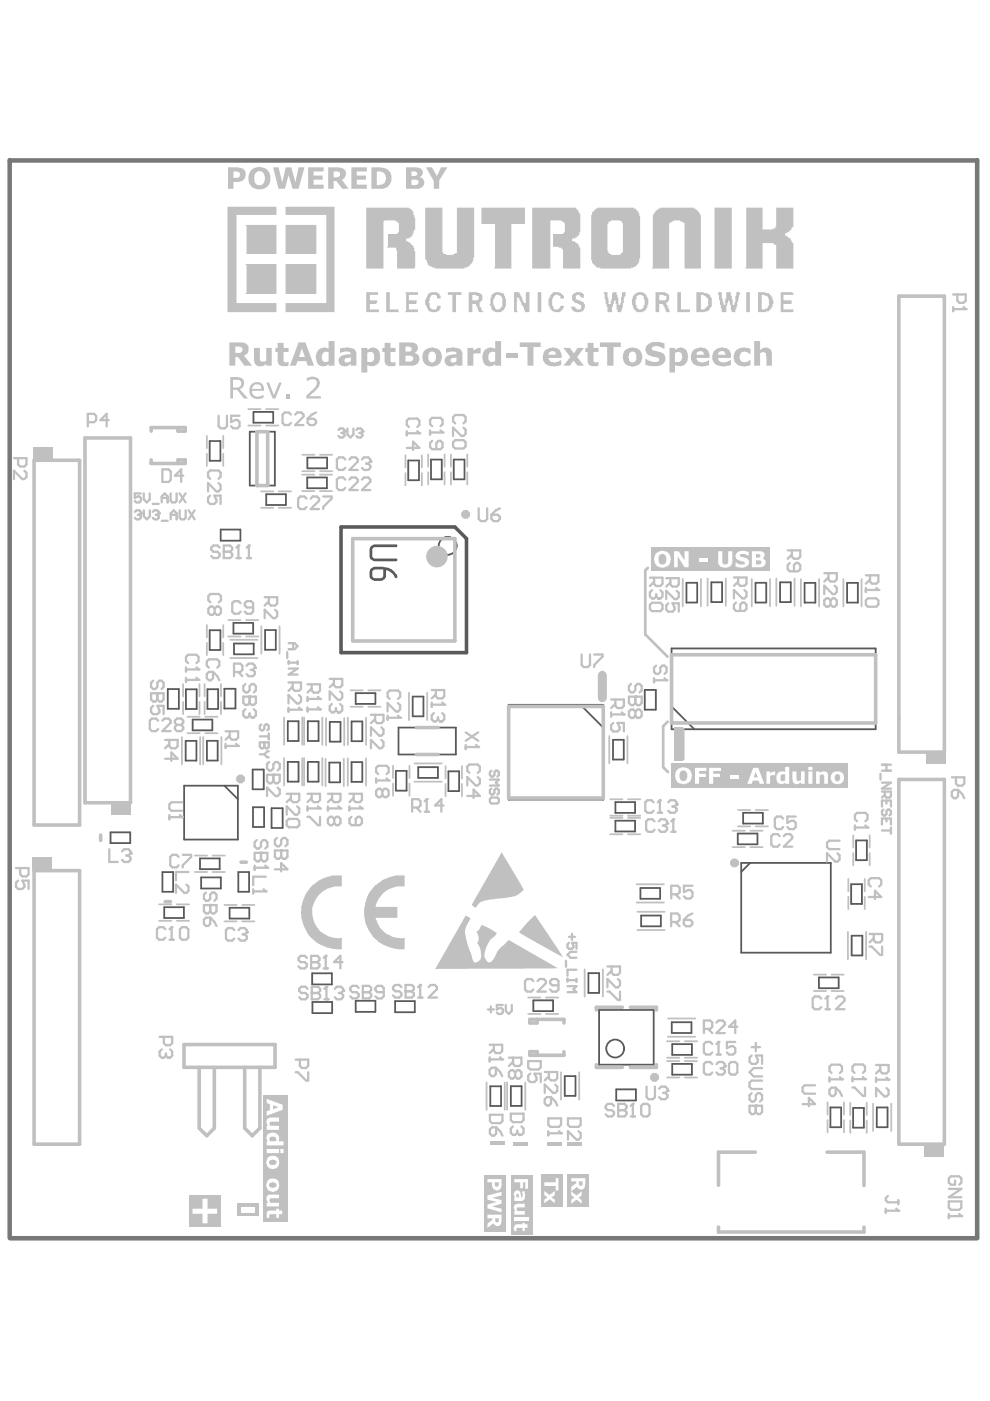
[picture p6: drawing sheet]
<svg xmlns="http://www.w3.org/2000/svg" width="210mm" height="297mm" viewBox="0 0 210 297" stroke-linecap="round" stroke-linejoin="round" font-family="sans-serif">
<g fill="none" stroke="#5a5a5a" stroke-width=".38">
<path d="M44.5 93.5h2.2v4.2h-2.2zM53 91.5h5.3v11.4h-5.3zM53.7 87.3h4.2v2.3h-4.2zM65.2 97h4.1v2.3h-4.1zM86.6 97.6h2.2v4.2h-2.2zM91.4 97.4h2.3v4.2h-2.3zM96.2 97.4h2.3v4.2h-2.3zM46.8 112.3h4.2v2.3h-4.2zM56.4 104.8h4.2v2.3h-4.2zM65.1 101.2h4.2v2.3h-4.2zM44.5 133.6h2.2v4.2h-2.2zM49.5 132.1h4.2v2.2h-4.2z"/>
<path d="M49.6 136.4h4.2v2.3h-4.2zM56.2 133.6h2.3v4.2h-2.3zM142.4 137.5h43.3v17.1h-43.3zM145.5 123.6h2.3v4.1h-2.3zM150.8 123.5h2.3v4.2h-2.3zM160.2 123.6h2.3v4.1h-2.3zM165.4 123.5h2.3v4.2h-2.3zM170.6 123.6h2.3v4.2h-2.3zM179.6 123.6h2.3v4.2h-2.3zM35.6 146.1h2.3v4.2h-2.3zM39.4 157.1h2.2v4.2h-2.2zM39.4 146.1h2.3v4.2h-2.3z"/>
<path d="M40.8 152.6h4.2v2.3h-4.2zM43.9 157.1h2.3v4.2h-2.3zM44 146.1h2.3v4.2h-2.3zM47.6 146h2.3v4.2h-2.3zM61 152.9h2.3v4.2h-2.3zM65.3 152.9h2.2v4.2h-2.2zM69.9 153.1h2.3v4.1h-2.3zM74.5 153h2.3v4.1h-2.3zM75.4 147h4.2v2.2h-4.2zM87.5 147.7h2.3v4.2h-2.3zM107.9 149.4h20v20.1h-20zM123.1 149.4l4.8 4.9"/>
<path d="M130 156.9h2.2v4.1h-2.2zM136.7 146.3h2.4v4.2h-2.4zM142.4 149.8l4.8 4.8M23.4 176.5h4.2v2.3h-4.2zM39 166.6h11.4v11.4h-11.4zM47.6 166.6l2.8 2.8M53.6 163.2h2.3v4.1h-2.3zM53.6 171.2h2.4v4.1h-2.4zM57.6 171.4h2.3v4.1h-2.3zM61 161.5h2.3v4.2h-2.3zM65.3 161.5h2.2v4.2h-2.2zM69.8 161.7h2.3v4.2h-2.3z"/>
<path d="M74.5 161.6h2.3v4.2h-2.3zM83.9 163.4h2.3v4.2h-2.3zM88.7 162.7h4.2v2.2h-4.2zM95.1 163.5h2.2v4.2h-2.2zM130.5 170.1h4.2v2.2h-4.2zM130.5 174h4.2v2.3h-4.2zM156.4 176.7h4.2v2.3h-4.2zM157.6 172.3h4.1v2.3h-4.1zM181.5 178.2h2.3v4.2h-2.3zM34.4 184.9h2.3v4.2h-2.3zM34.8 192.3h4.2v2.3h-4.2zM42.4 182h4.2v2.3h-4.2z"/>
<path d="M42.6 186h4.2v2.4h-4.2zM48.7 192.5h4.2v2.3h-4.2zM50.5 184.9h2.3v4.2h-2.3zM135.8 188.3h4.2v2.3h-4.2zM135.9 194.1h4.2v2.3h-4.2zM157.2 183h18.9v19h-18.9zM159.1 183l-1.9 1.9M180.5 187.5h2.2v4.2h-2.2zM180.6 198.4h2.2v4.2h-2.2zM66.2 206.4h4.2v2.3h-4.2zM66.2 212.4h4.2v2.4h-4.2zM75.4 212.2h4.2v2.3h-4.2z"/>
<path d="M83.8 212.3h4.2v2.3h-4.2zM113.1 212.1h4.2v2.3h-4.2zM124.8 206.3h2.2v4.2h-2.2zM127 214.1h11.6v11.6h-11.6zM142.4 216.7h4.2v2.3h-4.2zM173.6 207.2h4.2v2.3h-4.2zM104 230.3h2.2v4.2h-2.2zM108.3 230.3h2.3v4.2h-2.3zM119.7 228.2h2.3v4.1h-2.3zM130.7 231h4.1v2.3h-4.1zM142.5 221.4h4.2v2.3h-4.2zM142.5 225.6h4.2v2.3h-4.2z"/>
<path d="M176.1 234.8h2.2v4.2h-2.2zM180.9 234.9h2.3v4.2h-2.3zM185.9 234.8h2.3v4.2h-2.3z"/>
</g>
<path d="M72.3 111.7h24.1l2.5 2.5v24.2h-26.6z" fill="none" stroke="#5a5a5a" stroke-width=".76"/>
<g fill="#5a5a5a">
<path d="M78.7 115.7l.6-.3h4.7a.29 .29 0 0 1 .2 .3 .29 .29 0 0 1-.2 .3l-4.7 .1a.37 .37 0 0 0-.4 .5v1.4l.4 .4h4.7a.29 .29 0 0 1 .3 .3 .29 .29 0 0 1-.3 .3l-4.8-.1a.98 .98 0 0 1-.8-1.1v-1.5z"/>
<path d="M79 120.9l-.1 1.3 .2 .3 1.8 .1 .3-.2 .1-1.7h-1.9zM78.7 120.5l.6-.3h1.7a3.2 3.2 0 0 1 3.2 2.2 .37 .37 0 0 1-.4 .2 .37 .37 0 0 1-.2-.5l-.6-.7-.9-.5h-.3v1.2a1.16 1.16 0 0 1-1.1 1.1l-1.5-.1a.98 .98 0 0 1-.8-1.1v-.9z"/>
</g>
<g fill="none" stroke="#5a5a5a" stroke-width=".38">
<path d="M84.5 154.3h12.1v5.7h-12.1z"/>
<circle cx="94.9" cy="115.7" r="1.9"/>
<circle cx="130.4" cy="222.3" r="1.9"/>
</g>
<path d="M2 33.9v228.5M2.1 34h205.1M207.2 33.9v228.5M2.1 262.5h205.1" fill="none" stroke="#787878" stroke-width=".96"/>
<g fill="#c0c0c0">
<path d="M81.9 61.9h.7v3.7h2v.2h-.2l.2 .4h-2.7z"/>
<path d="M90.9 62.1h.4v-.2h1.3v.2h.4v.2h.2v.4h.2v.6h-.8v-.6h-.1v-.2h-1v.2h-.2v.4h-.2v.8h-.2v.4h.2a.86 .86 0 0 0 .4 1.1v.2h1v-.2h.1v-.6h.8v.6h-.2v.4h-.2v.2h-.4v.2h-1.3v-.2h-.4v-.2h-.2v-.4h-.2v-.4h-.2v-.4h-.2v-1.1h.2v-.4h.2v-.4h.2v-.4h.2z"/>
<path d="M114 61.9h.8v4.3h-.8z"/>
<path d="M121.5 62.3h.2v-.2h.4v-.2h1.1v.2h.4v.2h.2v.8h-.6v-.2l-.4-.2v-.2h-.5v.2h-.2v.8h.4v.2h.5v.2l.8 .2v.3h.2v1h-.2v.4h-.2v.2h-.4v.2h-1.3v-.2h-.4v-.2h-.2l-.2-.8h.8v.2l.4 .2v.2h.7v-.2h.2v-.8h-.4v-.2h-.3v-.1h-.6l-.2-.4a.86 .86 0 0 1-.4-1.2z"/>
<path d="M128 61.9h.8v1.2h.2v.8h.2v.2h-.2v.3h.6l-.2-.3h.2v-.6h.2v-1.4h.2v-.2h.7v.6h.2v.6h.2v1.5h.4v-.3h.2v-1.4h.2v-1h.7v.8h-.1v.4h-.2v1.2h-.2v.9h-.2v.6h-.2v.4h-.8v-.6h-.2v-1.2h-.2v-.7l-.4 .2v.5h-.1v.6h-.2v1.2h-1v-1.2h-.2v-.6h-.2v-.9h-.2v-1.2h-.2z"/>
<path d="M143.6 61.9h.8v3.7h1.9v.6h-2.7z"/>
<path d="M152.3 61.9h.7v1.4h.2v.8h.2v.5h.4v-.5h-.2v-.2h.2v-.6h.2v-1.4h1l.1 1.6h.2v1.1h.4v-.5h.2v-1.4h.2v-.8h.8v.6h-.2v.6h-.2l.2 .4h-.2v.6h-.2v.9h-.2l-.2 1.2h-.8v-.4h-.1v-1.2h-.2v-.7h-.2v-.2h-.2v.6h-.2v.5h-.2v1.4h-1v-.8h-.2v-.8h-.2v-.9h-.1v-1.2h-.2z"/>
<path d="M158.2 61.9h.8v4.3h-.8z"/>
<path d="M165.5 61.9h2.5v.2h.2v.4h-2.1v1.2h1.7v.7h-1.7v1.2h2.1v.6h-2.7z"/>
<path d="M151.5 44h3.6v12.9h-3.6z"/>
<path d="M95 61.9h2.8v.6h-1.1v3.7h-.8v-3.7h-.9z"/>
<path d="M85.9 61.9h2.7v.6h-1.9v1.2h1.7v.2h-.2l.2 .4h-.2v.1h-1.5v1.2h1.9v.6h-2.7v-.2h.2v-3.9h-.2z"/>
<path d="M77.7 61.9h2.5v.6h-1.8v1.2h1.6v.6h-.2v.1h-1.4v1.2h1.9v.6h-2.6z"/>
<path d="M117.3 61.9h1.3v.2h.4l.2 .4 .4 .2v.6h-.8v-.6h-.4v-.2h-.8l-.1 .4h-.2v.4h-.2v1.5h.2v.4h.2v.4h.9l.2-.4h.2v-.4h.8l-.2 .8-.4 .2-.2 .4h-1.3v-.2h-.4v-.2l-.4-.2v-.4h-.2v-.4h-.2v-1.5h.2l.2-.8h.2v-.2l.4-.2z"/>
<path d="M109 61.9h1.1v.4h.2v.4h.2v.4h.2v.6h.2v.4h.2v.2h.4v-2.4h.8v4.3h-1v-.4h-.2v-.6h-.2v-.4l-.4-.2v-.5h-.2v-.4h-.2v-.4h-.1v-.2h-.4v.4h.2v.2h-.2v2.3h.2v.2h-.8z"/>
<path d="M52.1 56h6.5v6.3h-6.5v-.2h.2v-5.9h-.2z"/>
<path d="M60.5 56h6.6v6.3h-6.6z"/>
<path d="M113.2 194.1l.2-.1 .4 .4 5.6 8.6-9.1-5.2a.25 .25 0 0 1-.2-.2 .25 .25 0 0 1 .2-.2l1.5-1.8z"/>
<path d="M52.1 47.7h6.5v6.2h-6.3v-6h-.2z"/>
<path d="M48.2 43.8h10.4v1.8h-8.4v18.7h8.4v1.9h-10.4z"/>
<path d="M60.5 47.7h6.6v6.2h-6.6z"/>
<path d="M60.5 43.8h10.4v22.4h-10.4v-1.9h8.7v-18.7h-8.7z"/>
<path d="M90.1 44h3.7v9.5h.2v.4h.6v.1h1.5v-.1l.8-.2v-9.7h3.6v10.6h-.2v.8h-.2v.4h-.1v.2h-.2v.2h-.2l-.2 .3h-.4v.2h-.6v.2h-6.1v-.2h-.6v-.2l-.8-.1v-.2h-.2v-.4h-.2v-.6a.86 .86 0 0 1-.4-1.2z"/>
<path d="M77.7 44h9v.2h.4v.2l.4 .2v.2h.1v.6a4.6 4.6 0 0 1 .4 2.9l-.2 .7h-.2v.6h-.1v.4l-.4 .2v.2h-.4v.2h-.6v.6l.8 .1v.2l.4 .2 .2 .4h.1v.4h.2v.8h.2v3.4h-.2v.2h-3.6v-3.8h-.2v-.6h-1.9v-.2h.2v-2.7h1.9v-.2a.86 .86 0 0 0 .4-1.1 .86 .86 0 0 0-.4-1.2v-.2h-.4v-.2h-2.3v.2h-.2v10h-3.6z"/>
<path d="M112.8 44h9.3l.2 .4 .3 .2 .2 .8h.2v1.9a4.3 4.3 0 0 1-.4 2.7l-.3 .2v.2h-.4v.2h-.6v.6h.6l.2 .3h.4v.2h.1v.4h.2v.4h.2v4.4h-3.6v-3a.86 .86 0 0 0-.4-1.2v-.2h-.6v-.2h-1.1v-2.7h2.1v-.2a.86 .86 0 0 0 .4-1.1 .86 .86 0 0 0-.4-1.2v-.2h-.4v-.2h-2.3v10.2h-3.9z"/>
<path d="M158.2 44h3.5v4.7h2.1v-.2h.6v-.4h.2v-4.1h3.6v3.1a.86 .86 0 0 1-.4 1.2v.4l-.3 .1-.2 .4-.8 .2v.6h.4l.2 .4h.4v.2h.1l.2 .7a.86 .86 0 0 1 .4 1.2v4.4h-3.6v-5h-.4l-.2-.4h-2.3v5.4h-3.7v-.2h.2z"/>
<path d="M139 44.6h.4l.2-.4h.4v-.2h7.1v.2h.4l.1 .4h.4v.4l.4 .2v.4h.2v11.3h-3.5v-9.6h-.1v-.2h-.4v-.2h-.4v-.2h-1.4v.2h-.3v.2h-.4v.2h-.2v9.6h-3.7v-.2h.2v-11.1h.2v-.4l.4-.2z"/>
<path d="M106.3 180.7l4.8 8-1.4 1.1-.6 .2-6.3 .9-1.1 .5-.4 .4-.3 .7-.7-.5a.27 .27 0 0 1-.3-.2 .27 .27 0 0 1 .2-.3z"/>
<path d="M98.7 194.1l.7 .4a.32 .32 0 0 1 .2 .1 .32 .32 0 0 1 0 .4l-.8 1.6-.2 1.3 .6 2.6 1.3 3.6h.4l.7-.4 .4-.6-.1-1.9-.5-1-.2-.2 .3-.7v-.9l-.5-.8 .6-.5 .5-1 1.5 .6 1.7 1.1-.2 .5-1.3 1.1-.9 1.9-.2 1.5 .7 1.2 .5 .1 .4-.3 .7-.9 .7-1.5 2-2h.3l10.3 5.9-26 .2z"/>
<path d="M102.1 44h9.2v3.5h-2.9v9.4h-3.6v-.2h.2v-9.2h-2.9z"/>
<path d="M99.4 61.9v4.3h.7v-1.8h.8v.4h.2v.4h.2v.6h.2v.4h1l-.2-.4h-.2v-.6a.86 .86 0 0 1-.4-1.1h.2v-.2a.86 .86 0 0 0 .4-1.2v-.2h-.2l-.2-.4h-.6v-.2zM100.1 62.5h.8v.2h.6v.8h-.2v.2h-1.2z"/>
<path d="M104.6 62.1l-.2 .4h-.2v.6h-.2v1.3h-.2v.2h.2v.4h.2v.6l.4 .2v.2h.4v.2h1.3l.2-.4h.4l.2-.8h.2v-1.7h-.2v-.6h-.2v-.4h-.2v-.2h-.6v-.2h-1.1v.2zM105.1 62.5h.8v.2h.4v.4h.2v1a.86 .86 0 0 1-.4 1.1l-.2 .4h-.8v-.2h-.1v-.4h-.2v-.4h-.2v-1.1h.2v-.4h.2v-.4h.1z"/>
<path d="M160.7 61.9v4.3h1.8v-.2h.5v-.2h.2v-.2l.4-.2 .2-.8a.97 .97 0 0 0 0-1.1l-.2-.8-.4-.2-.2-.4h-.7v-.2zM161.5 62.5l1.1 .2v.2h.2v.4h.2v1.5h-.2v.4h-.2v.2h-.3v.2h-.8z"/>
<path d="M134.8 62.1l-.2 .4h-.2v.2h-.2v.6h-.2v1.3h.2v.6h.2v.4l.4 .2 .2 .4h1.3v-.2h.4v-.2l.4-.2v-.4h.2v-.6h.2v-1.3h-.2v-.4h-.2v-.4h-.2l-.2-.4h-.4v-.2h-1.2v.2zM135 62.7h.3v-.2h.8v.2h.4v.8h.2v1.1h-.2v.6h-.2l-.2 .4h-.8l-.2-.4h-.1v-.6h-.2v-1.1h.2z"/>
<path d="M147.6 61.9v4.3h2v-.2h.5v-.2l.4-.2v-.4a.86 .86 0 0 0 .4-1.1 .86 .86 0 0 0-.4-1.2v-.4h-.2v-.2h-.3v-.2h-.8v-.2zM148.6 62.5h.6v.2h.4l.2 .4a.86 .86 0 0 1 .3 1.2v.5l-.3 .2v.2l-.4 .2v.2h-.8z"/>
<path d="M139 61.9v4.3h.8v-1.8h.7v.2h.2v.4h.2v.4h.2v.6h.2v.2h.8v-.2h-.2v-.6l-.4-.2 .2-.4-.4-.2v-.5h.4v-.4h.2v-.2a.86 .86 0 0 0-.4-1.2v-.2h-.4v-.2zM139.8 62.5h.9v.2h.6v.8h-.2v.2h-1.3z"/>
<path d="M126.3 44.2v.2l-.4 .2v.2h-.2a4.6 4.6 0 0 0-.4 2.9v5.6a4.3 4.3 0 0 0 .4 2.7h.2v.2l.4 .2v.1h.2v.2h.8v.2h6.5v-.2h.6v-.2h.4l.2-.3h.1v-.2h.2v-.4h.2v-.8h.2v-7.1a4.3 4.3 0 0 0-.4-2.7l-.2-.4h-.1l-.2-.4h-.4v-.2h-7.7v.2zM129.2 46.9h.4v-.2h1.9v.2h.4v.4h.2v5.2a.86 .86 0 0 1-.4 1.2l-.2 .3h-1.9v-.1h-.4v-.2h-.2v-.4h-.2v-5.8h.2v-.4h.2z"/>
</g>
<g fill="none" stroke="#c0c0c0" stroke-width=".76">
<path d="M190.6 62.8h9.6v96.7h-9.6zM7.2 97.6h9.7v77.3h-9.7zM18 92.9h9.7v77.3h-9.7zM32 97.5v.8h7.3v-.8h-1.6v.8M37.7 90.7v.7h1.6v-.7h-7.3v.7M54.5 91.5h2.3v11.4h-2.3zM74.8 114.2h21.6v21.7h-21.6zM142.4 138.8h43.3v14.5h-43.3zM88.3 160h4.6M88.3 154.3h4.6M107.9 149.8h20v19.4h-20zM127.7 142.5v5.9"/>
<path d="M144.8 154.6v6.3M21.3 177v1.2M190.6 165.3h9.6v77.3h-9.6zM7.2 184.6h9.7v58h-9.7zM35 191.2h1.1M51.1 182.8h1.1M113.9 216.1v.8h-1.6v-.8h7.3v.8M132 213.6h-5.6v.5M133.7 213.6h5.5v.5M39 221.5h19.3v4.8h-19.3zM42.2 226.3v12.9l1.6 1.6 1.7-1.6v-12.9M51.9 226.3v12.9l1.6 1.6 1.6-1.6v-12.9"/>
<path d="M119.6 223v.7h-7.3v-.7h1.6v.7M126.4 225.7v.6h5.6M139.2 225.7v.6h-5.5M160.1 244.3h-7.8v7M175.3 244.3h7.9v7.1M152.3 260.2v1h30.9v-1"/>
</g>
<g fill="none" stroke="#c0c0c0" stroke-width=".38">
<path d="M43.9 92.4v2.6M43.9 96.2v2.6M47.3 92.4v2.6M47.3 96.2v2.6M52.6 86.7h2.7M52.6 90.2h2.7M56.4 86.7h2.6M56.4 90.2h2.6M64.1 99.9h2.6M64.1 96.4h2.6M67.8 99.9h2.6M67.8 96.4h2.6"/>
<path d="M86 96.5v2.6M89.4 96.5v2.6M90.8 96.3v2.7M94.3 96.3v2.7M95.6 96.3v2.7M99.1 96.3v2.7M55.3 107.7h2.7M55.3 104.2h2.7M59.1 107.7h2.6M59.1 104.2h2.6M64 104.1h2.6M64 100.6h2.6"/>
<path d="M67.8 104.1h2.6M67.8 100.6h2.6M86 100.3v2.6M89.4 100.3v2.6M90.8 100.1v2.6M94.3 100.1v2.6M95.6 100.1v2.6M99.1 100.1v2.6M43.9 132.5v2.6M43.9 136.3v2.6M47.3 132.5v2.6M47.3 136.3v2.6"/>
<path d="M48.4 131.5h2.6M48.4 134.9h2.6M48.8 139.5h5.8M48.8 135.6h5.8M52.2 131.5h2.6M52.2 134.9h2.6M55.4 132.8v5.8M59.3 132.8v5.8M144.8 122.8v5.8M148.6 122.8v5.8M150 122.7v5.8M153.9 122.7v5.8"/>
<path d="M159.4 122.8v5.8M163.3 122.8v5.8M164.6 122.7v5.8M168.5 122.7v5.8M169.8 122.8v5.8M173.7 122.8v5.8M178.8 122.8v5.8M182.7 122.8v5.8M38.6 156.3v5.8M38.8 145v2.7M38.8 148.8v2.6M39.7 155.4h2.7"/>
<path d="M39.7 152h2.7M42.3 145v2.7M42.3 148.8v2.6M42.4 156.3v5.8M43.1 156.3v5.8M43.4 145v2.6M43.4 148.8v2.6M43.5 155.4h2.6M43.5 152h2.6M46.9 145v2.6M46.9 148.8v2.6M46.9 156.3v5.8"/>
<path d="M60.2 152.1v5.8M64.1 152.1v5.8M64.5 152.1v5.8M68.3 152.1v5.8M69.1 152.3v5.8M73 152.3v5.8M73.8 152.2v5.8M74.3 149.8h2.6M74.3 146.4h2.6M77.6 152.2v5.8M78.1 149.8h2.6M78.1 146.4h2.6"/>
<path d="M86.7 146.9v5.8M90.6 146.9v5.8M129.2 156v5.8M133 156v5.8M60.2 160.7v5.8M64.1 160.7v5.8M64.5 160.7v5.8M68.3 160.7v5.8M69 160.9v5.8M72.9 160.9v5.8M73.7 160.8v5.8M77.6 160.8v5.8"/>
<path d="M83.3 162.3v2.7M83.3 166.1v2.6M86.8 162.3v2.7M86.8 166.1v2.6M87.9 165.7h5.8M87.9 161.9h5.8M94.5 162.4v2.7M94.5 166.2v2.6M97.9 162.4v2.7M97.9 166.2v2.6M129.4 169.5h2.6M129.4 172.9h2.6"/>
<path d="M129.4 173.4h2.6M129.4 176.9h2.6M133.1 169.5h2.6M133.1 172.9h2.6M133.1 173.4h2.6M133.1 176.9h2.6M155.3 179.6h2.6M155.3 176.1h2.6M156.5 175.2h2.6M156.5 171.7h2.6M159.1 179.6h2.6M159.1 176.1h2.6"/>
<path d="M160.2 175.2h2.6M160.2 171.7h2.6M180.9 177.1v2.6M184.4 177.1v2.6M33.7 195.2h2.6M33.7 191.7h2.6M37.5 195.2h2.6M37.5 191.7h2.6M41.3 184.9h2.6M41.3 181.4h2.6M45.1 184.9h2.6M45.1 181.4h2.6"/>
<path d="M47.6 195.4h2.6M47.6 191.9h2.6M51.4 195.4h2.6M51.4 191.9h2.6M135 187.5h5.8M135 191.4h5.8M135.1 193.3h5.8M135.1 197.2h5.8M179.8 197.6v5.8M179.9 186.4v2.6M179.9 190.1v2.7M180.9 180.9v2.6"/>
<path d="M183.3 186.4v2.6M183.3 190.1v2.7M183.6 197.6v5.8M184.4 180.9v2.6M112 215h2.6M112 211.5h2.6M115.8 215h2.6M115.8 211.5h2.6M124 205.5v5.8M127.8 205.5v5.8M141.6 219.8h5.8M141.6 215.9h5.8"/>
<path d="M172.5 210.1h2.6M172.5 206.6h2.6M176.3 210.1h2.6M176.3 206.6h2.6M103.2 229.5v5.8M107 229.5v5.8M107.5 229.5v5.8M111.4 229.5v5.8M118.9 227.3v5.8M122.8 227.3v5.8M141.4 224.3h2.6M141.4 228.5h2.6"/>
<path d="M141.4 225h2.6M141.4 220.8h2.6M145.2 224.3h2.6M145.2 228.5h2.6M145.2 225h2.6M145.2 220.8h2.6M175.5 233.7v2.6M175.5 237.5v2.6M178.9 233.7v2.6M178.9 237.5v2.6M180.3 233.8v2.6M180.3 237.6v2.6"/>
<path d="M183.8 233.8v2.6M183.8 237.6v2.6M185.1 234v5.8M189 234v5.8"/>
</g>
<path d="M137.4 120.4l-.6 .5v13.6l4.7 4.7M141.6 153l-1 1v8.7l1 1" fill="none" stroke="#c0c0c0" stroke-width=".57"/>
<path d="M127.7 143.2v4.7" fill="none" stroke="#c0c0c0" stroke-width="1.9"/>
<g fill="#c0c0c0">
<path d="M104 242h3.1v.8h-3.1z" fill-rule="evenodd"/>
<path d="M120.3 242.2h3.1v.8h-3.1z" fill-rule="evenodd"/>
<path d="M143 154.2h1.8v7.1h-1.8z" fill-rule="evenodd"/>
<path d="M196.4 159.2h4.2v2.6h-4.2z" fill-rule="evenodd"/>
<path d="M6.9 181.8h4.2v2.6h-4.2z" fill-rule="evenodd"/>
<path d="M7 94.8h4.2v2.5h-4.2z" fill-rule="evenodd"/>
<path d="M23.5 170.2h4.2v2.6h-4.2z" fill-rule="evenodd"/>
<path d="M116 242.2h3v.7h-3z" fill-rule="evenodd"/>
<path d="M108.8 242.1h3v.8h-3z" fill-rule="evenodd"/>
<path d="M196 242.6h4.2v2.6h-4.2z" fill-rule="evenodd"/>
</g>
<path d="M35.9 172.8v.9M35.9 173.3h2.7M38.6 170.1h-2.2l-.5 .4v.9l.5 .5h2.2M37.9 181.7l-.5-.5h-.9l-.4 .5v1.8l.4 .4h.9l.5-.4M38.8 181.2h1.7v.5l-1.7 1.8v.4" fill="none" stroke="#c0c0c0" stroke-width=".48"/>
<circle cx="38.6" cy="173.3" r=".24" fill="#c0c0c0"/>
<path d="M44.3 141.6l-.5-.5v-.9l.5-.4h1.8l.4 .4v.9l-.4 .5M44.3 142.5h.9v1.3l-.5 .4h-.4l-.5-.4v-.9zM45.2 142.5l.9 .8 .4 .9M38.2 172.8l.4 .5" fill="none" stroke="#c0c0c0" stroke-width=".48"/>
<path d="M50.4 255.2h4.5v2.7h-4.5z" fill-rule="evenodd" fill="#c0c0c0"/>
<path d="M51.1 256h2.9v1.1h-2.9z" fill="#fff"/>
<path d="M53.7 188.5v.9M53.7 189h2.6M56.3 185.9h-2.6v1.8" fill="none" stroke="#c0c0c0" stroke-width=".48"/>
<circle cx="56.3" cy="189" r=".24" fill="#c0c0c0"/>
<path d="M82.2 151.7v.9M82.2 152.2h2.6M82.6 148.2l-.4-.5v-.8l.4-.5h1.8l.4 .5v.8l-.4 .5M84.4 149.1l.4 .4v.9l-.4 .4h-.5l-1.7-1.7v1.7M55.9 188.5l.4 .5" fill="none" stroke="#c0c0c0" stroke-width=".48"/>
<circle cx="84.8" cy="152.2" r=".24" fill="#c0c0c0"/>
<path d="M84.4 151.7l.4 .5M98.7 155.3l2.7 1.8M98.7 157.9v.9M98.7 158.4h2.7M101.4 155.3l-2.7 1.8" fill="none" stroke="#c0c0c0" stroke-width=".48"/>
<circle cx="101.4" cy="158.4" r=".24" fill="#c0c0c0"/>
<path d="M101 157.9l.4 .5M138.7 143.8v.9M138.7 144.2h2.6M139.1 141.1l-.4 .5v.9l.4 .4h.5l.4-.4v-.9l.4-.5h.5l.4 .5v.9l-.4 .4M107.9 224.2h2.7v1.4l-.5 .4h-.9l-.4-.4v-1.4M108.8 225.1l-.9 .9M109.2 227.4l.5-.5h.4l.5 .5v.8l-.5 .5h-.4l-.5-.5M109.2 227.4l-.4-.5h-.5l-.4 .5v.8l.4 .5h.5l.4-.5M109.2 227.4v.8M112 225h2.6v1.3l-.4 .4h-1.8l-.4-.4zM112.4 227.6l-.4 .5v.9l.4 .4h.9l.5-.4v-.5l-.5-.9h1.3v1.8" fill="none" stroke="#c0c0c0" stroke-width=".48"/>
<circle cx="141.3" cy="144.2" r=".24" fill="#c0c0c0"/>
<path d="M167 116.7h2.7v1.3l-.5 .5h-.9l-.4-.5v-1.3M167.5 119.4l-.5 .4v.9l.5 .4h1.7l.5-.4v-.9l-.5-.4h-.4l-.5 .4v1.3M167.9 117.6l-.9 .9M140.9 143.8l.4 .4M178 178.2h-2.2l-.5 .5v.9l.5 .4h2.2M181.3 175v.9M181.3 175.4h2.6M181.7 174.1l-.4-.4v-.9l.4-.5h1.8l.4 .5v.9l-.4 .4M177.6 180.9l.4 .5v.8l-.4 .5h-.5l-1.8-1.8v1.8M184.2 190.2h2.6l-1.3-1.4v1.8M184.6 188l-.4-.5v-.9l.4-.4h1.8l.4 .4v.9l-.4 .5" fill="none" stroke="#c0c0c0" stroke-width=".48"/>
<circle cx="183.9" cy="175.4" r=".24" fill="#c0c0c0"/>
<path d="M35 156.9h2.7v1.3l-.5 .5h-.9l-.4-.5v-1.3M35.9 157.8l-.9 .9M35 160.9h2.7l-1.4-1.4v1.8M183.5 175l.4 .4M39.5 187.5l.5 .5v.9l-.5 .4h-.4l-1.8-1.8v1.8M40 184.9h-2.7v1.8M43.7 189.2l-.5 .5v.9l.5 .4h.4l.5-.4v-.9l.4-.5h.5l.4 .5v.9l-.4 .4M44.6 191.9v1.3l-.5 .5h-.4l-.5-.5v-1.3h2.7" fill="none" stroke="#c0c0c0" stroke-width=".48"/>
<circle cx="44.6" cy="191.9" r=".24" fill="#c0c0c0"/>
<path d="M44.6 105.1l-.5 .4v.9l.5 .5h.8l.5-.5v-.4l-.5-.9h1.4v1.8M44.6 101.5l-.5-.4v-.9l.5-.4h1.7l.5 .4v.9l-.5 .4M46.3 102.4l.5 .5v.8l-.5 .5h-.4l-1.8-1.8v1.8M44.6 127.7l-.4-.4v-.9l.4-.5h1.8l.4 .5v.9l-.4 .4M45.5 129l.5-.4h.4l.4 .4v.9l-.4 .5h-.4l-.5-.5M45.5 129l-.4-.4h-.5l-.4 .4v.9l.4 .5h.5l.4-.5M45.5 129v.9M52 145l-.4 .5v.9l.4 .4h.5l.4-.4v-.9l.5-.5h.4l.5 .5v.9l-.5 .4M52.9 147.7v1.3l-.4 .5h-.5l-.4-.5v-1.3h2.7M43.7 194.6h.9v1.3l-.5 .4h-.4l-.5-.4v-.9zM44.6 191.9v1.3l.4 .5h.5l.4-.5v-1.3M44.6 194.6l.9 .8 .4 .9" fill="none" stroke="#c0c0c0" stroke-width=".48"/>
<circle cx="52.9" cy="147.7" r=".24" fill="#c0c0c0"/>
<path d="M52.9 147.7v1.3l.5 .5h.4l.5-.5v-1.3M53.8 150.4l.5 .4v.9l-.5 .4h-.4" fill="none" stroke="#c0c0c0" stroke-width=".48"/>
<circle cx="53.4" cy="152.1" r=".24" fill="#c0c0c0"/>
<path d="M52 150.4l-.4 .4v.9l.4 .4h.5l.4-.4M52.9 151.7l.5 .4M52.9 151.2v.5M58.7 177.7l-.4 .4v.9l.4 .4h.5l.4-.4v-.9l.5-.4h.4l.4 .4v.9l-.4 .4M59.6 180.3v1.4l-.4 .4h-.5l-.4-.4v-1.4h2.6" fill="none" stroke="#c0c0c0" stroke-width=".48"/>
<circle cx="59.6" cy="180.3" r=".24" fill="#c0c0c0"/>
<path d="M61.2 144.7h2.6v1.3l-.4 .5h-.9l-.4-.5v-1.3M61.2 150v.9M61.2 150.5h2.6M62.1 145.6l-.9 .9M63.4 147.4l.4 .4v.9l-.4 .4h-.5l-1.7-1.7v1.7M58.3 184.3h2.6l-1.3-1.3v1.8M59.6 180.3v1.4l.5 .4h.4l.4-.4v-1.4" fill="none" stroke="#c0c0c0" stroke-width=".48"/>
<circle cx="63.8" cy="150.5" r=".24" fill="#c0c0c0"/>
<path d="M63.4 150l.4 .5M91.5 146.3h2.7v1.3l-.4 .5h-.9l-.5-.5v-1.3M91.5 149v.9M91.5 149.4h2.7M92.4 147.2l-.9 .9" fill="none" stroke="#c0c0c0" stroke-width=".48"/>
<circle cx="94.2" cy="149.4" r=".24" fill="#c0c0c0"/>
<path d="M93.8 149l.4 .4M93.8 151.2l.4 .4v.9l-.4 .5h-.5" fill="none" stroke="#c0c0c0" stroke-width=".48"/>
<circle cx="93.3" cy="153" r=".24" fill="#c0c0c0"/>
<path d="M91.2 91.3v.8M91.2 91.7h2.6M91.6 90.4l-.4-.5v-.9l.4-.4h1.8l.4 .4v.9l-.4 .5M92 151.2l-.5 .4v.9l.5 .5h.4l.5-.5M92.9 152.5l.4 .5M92.9 152.1v.4" fill="none" stroke="#c0c0c0" stroke-width=".48"/>
<circle cx="93.8" cy="91.7" r=".24" fill="#c0c0c0"/>
<path d="M91.6 93.5l-.4 .4v.9l.4 .4h1.8l.4-.4v-.9l-.4-.4h-.4l-.5 .4v1.3M93.4 91.3l.4 .4M99.1 168.8h2.6l-1.3-1.4v1.8M99.5 163.9l-.4-.5v-.9l.4-.4h1.8l.4 .4v.9l-.4 .5M101.3 164.8l.4 .4v.9l-.4 .4h-.4l-1.8-1.7v1.7" fill="none" stroke="#c0c0c0" stroke-width=".48"/>
<path d="M120.4 248.9h4.5v7h-4.5z" fill-rule="evenodd" fill="#c0c0c0"/>
<g fill="#fff">
<path d="M121.1 252.6l1.2 .9 1-.9v.9l-.6 .5 .6 .4v.8l-1-.9-1.2 .9v-.9l.7-.3-.7-.6z"/>
<path d="M122.7 250.5v.4a.42 .42 0 0 0 .4 .5 .42 .42 0 0 0 .4-.5v-.4zM121.1 249.8h3v1.4a.92 .92 0 0 1-.5 .9 .92 .92 0 0 1-1-.2l-.2-.3-1.3 1v-1l1.1-.7v-.4h-1.1z"/>
</g>
<path d="M129.6 148.3h2.7v1.4l-.5 .4h-.9l-.4-.4v-1.4M129.6 151v.9M129.6 151.5h2.7M130.5 149.2l-.9 .9M128.8 204.9h2.7v1.3l-.5 .5h-.9l-.4-.5v-1.3M128.8 210.2h.4l1.8 1.8h.5v-1.8M129.7 205.8l-.9 .9M131 207.6l.5 .4v.9l-.5 .4h-.4l-1.8-1.7v1.7M120.4 237.1h2.7v1.4l-.4 .4h-1.8l-.5-.4zM122.7 239.8l.4 .5v.9l-.4 .4h-.5l-1.8-1.8v1.8" fill="none" stroke="#c0c0c0" stroke-width=".48"/>
<circle cx="132.3" cy="151.5" r=".24" fill="#c0c0c0"/>
<path d="M130 153.3l-.4 .4v.9l.4 .5h.9l.5-.5v-.4l-.5-.9h1.4v1.8M131.8 151l.5 .5M137.1 230.4v2.2l.4 .5h.9l.5-.5v-2.2M139.7 230.8l.5-.4h.9l.4 .4v.5" fill="none" stroke="#c0c0c0" stroke-width=".48"/>
<circle cx="141.5" cy="231.3" r=".24" fill="#c0c0c0"/>
<path d="M137.8 122.5h2.7v1.3l-.5 .4h-.9l-.4-.4v-1.3M138.7 123.4l-.9 .8M140 125.1l.5 .5v.9l-.5 .4h-.4M140.6 231.7h.5M141.1 231.7l.4 .5v.4l-.4 .5h-.9l-.5-.5M141.5 231.3l-.4 .4" fill="none" stroke="#c0c0c0" stroke-width=".48"/>
<circle cx="139.6" cy="126.9" r=".24" fill="#c0c0c0"/>
<path d="M138.2 125.1l-.4 .5v.9l.4 .4h.5l.4-.4M138.2 127.8h1.8l.5 .4v.9l-.5 .5h-1.8l-.4-.5v-.9zM139.1 126.5l.5 .4M139.1 126v.5M175.9 228.4v.9M175.9 228.8h2.6M176.3 227.5l-.4-.4v-.9l.4-.5h1.8l.4 .5v.9l-.4 .4" fill="none" stroke="#c0c0c0" stroke-width=".48"/>
<circle cx="178.5" cy="228.8" r=".24" fill="#c0c0c0"/>
<g fill="none" stroke="#c0c0c0" stroke-width=".48">
<path d="M174.8 121.5h2.6v1.4l-.4 .4h-.9l-.4-.4v-1.4M175.7 122.4l-.9 .9M176.1 127.3l.4-.5h.5l.4 .5v.9l-.4 .4h-.5l-.4-.4M176.1 127.3l-.4-.5h-.5l-.4 .5v.9l.4 .4h.5l.4-.4M176.1 127.3v.9M177 124.2l.4 .4v.9l-.4 .5h-.5l-1.7-1.8v1.8M183.6 122h2.6v1.3l-.4 .5h-.9l-.4-.5v-1.3M183.6 124.6v.9M183.6 125.1h2.6M184.5 122.9l-.9 .9M184.4 198h2.6v1.4l-.4 .4h-.9l-.4-.4v-1.4M185.3 198.9l-.9 .9"/>
<path d="M184.4 200.7h.4l1.8 1.8h.4v-1.8M176.3 230.6h.9v1.3l-.4 .5h-.5l-.4-.5v-.8zM177.2 230.6l.9 .9 .4 .9M178.1 228.4l.4 .4"/>
</g>
<circle cx="186.2" cy="125.1" r=".24" fill="#c0c0c0"/>
<g fill="none" stroke="#c0c0c0" stroke-width=".48">
<path d="M60.9 138.3v1.2M61.2 136.4h1.3l.6 .6-.6 .6h-1.3M62.2 136.4v1.2M184 126.9h1.8l.4 .4v.9l-.4 .4h-1.8l-.4-.4v-.9zM185.8 124.6l.4 .5M61.2 140.5h1.9M61.2 140.2v.6M61.2 141.8h1.9l-1.9 1.2h1.9M63.1 140.2v.6M60.8 168.3h2.6v1.3l-.4 .5h-.9l-.4-.5v-1.3M61.2 173.6h1.8l.4 .5v.9l-.4 .4h-1.8l-.4-.4v-.9zM61.7 169.2l-.9 .9"/>
<path d="M63 171l.4 .4v.9l-.4 .4h-.4l-1.8-1.7v1.7M74.1 168.3h2.6v1.3l-.4 .5h-.9l-.4-.5v-1.3M74.1 171v.8M74.1 171.4h2.6M75 169.2l-.9 .9"/>
</g>
<circle cx="76.7" cy="171.4" r=".24" fill="#c0c0c0"/>
<g fill="none" stroke="#c0c0c0" stroke-width=".48">
<path d="M74.5 173.2l-.4 .4v.9l.4 .5h1.8l.4-.5v-.9l-.4-.4h-.4l-.5 .4v1.4M76.3 171l.4 .4M120.6 198.6h1.3M120.6 199.9l-.3 .3v.7l.3 .3h.7l.3-.3-.3-1h.9v1.3M121.3 198v1.3M120 203.7v1.3M120.3 207.5v.6M120.3 207.8h1.9M120.3 209.1h1.9l-.6 .6 .6 .7h-1.9M122.2 207.5v.6M122.2 205.6h-1.9v1.3M122.2 201.8h-1.2l-.7 .6 .7 .7h1.2"/>
<path d="M115.5 227.3h2.7v1.3l-.5 .5h-.9l-.4-.5v-1.3M115.9 232.6h.9v1.3l-.4 .5h-.5l-.4-.5v-.8zM116.4 228.2l-.9 .9M116.8 232.6l.9 .9 .5 .9M117.7 230l.5 .4v.9l-.5 .4h-.4l-1.8-1.7v1.7M159.4 231.8l-.5 .4v.9l.5 .5h.4l.4-.5v-.9l.5-.4h.4l.5 .4v.9l-.5 .5M159.4 222h1.7M159.4 223.8l-.5 .4v.9l.5 .5h.8l.5-.5v-.4l-.5-.9h1.4v1.8M160.2 221.1v1.8M160.2 234.4v1.4l-.4 .4h-.4l-.5-.4v-1.4h2.7M161.6 229.1h-2.2l-.5 .5v.8l.5 .5h2.2M161.6 226.4h-1.8l-.9 .9 .9 .9h1.8"/>
</g>
<circle cx="160.2" cy="234.4" r=".24" fill="#c0c0c0"/>
<path d="M35.1 197l-.5-.4h-.9l-.4 .4v1.8l.4 .4h.9l.5-.4M35.9 199.2h.9M36.4 196.6v2.6M160.2 234.4v1.4l.5 .4h.4l.5-.4v-1.4" fill="none" stroke="#c0c0c0" stroke-width=".48"/>
<circle cx="36.4" cy="196.6" r=".24" fill="#c0c0c0"/>
<path d="M23.2 180v2.8h1.8M25.9 180.5l.4-.5h.9l.5 .5v.4M36.4 196.6l-.5 .4M38.6 196.6h.9l.4 .4v1.8l-.4 .4h-.9l-.4-.4v-1.8z" fill="none" stroke="#c0c0c0" stroke-width=".48"/>
<circle cx="27.7" cy="180.9" r=".24" fill="#c0c0c0"/>
<path d="M39.4 141.5v.9M39.4 141.9h2.7M39.9 140.6l-.5-.4v-.9l.5-.5h1.8l.4 .5v.9l-.4 .4M26.8 181.4h.4M27.2 181.4l.5 .5v.4l-.5 .5h-.9l-.4-.5M27.7 180.9l-.5 .5" fill="none" stroke="#c0c0c0" stroke-width=".48"/>
<circle cx="42.1" cy="141.9" r=".24" fill="#c0c0c0"/>
<path d="M39.4 143.7v.9M39.4 144.1h2.7M41.7 141.5l.4 .4" fill="none" stroke="#c0c0c0" stroke-width=".48"/>
<circle cx="42.1" cy="144.1" r=".24" fill="#c0c0c0"/>
<path d="M28.6 108.5l.3-.3h.7l.3 .3v.3M41.7 143.7l.4 .4" fill="none" stroke="#c0c0c0" stroke-width=".48"/>
<circle cx="29.9" cy="108.8" r=".24" fill="#c0c0c0"/>
<path d="M29.2 109.2h.4M29.6 109.2l.3 .3v.3l-.3 .3h-.7l-.3-.3M29.9 108.8l-.3 .4M30.5 108.2v1.3l.6 .6 .7-.6v-1.3M32.4 108.5l.3-.3h.7l.3 .3v.3" fill="none" stroke="#c0c0c0" stroke-width=".48"/>
<circle cx="33.7" cy="108.8" r=".24" fill="#c0c0c0"/>
<g fill="none" stroke="#c0c0c0" stroke-width=".48">
<path d="M18.6 89.5h1.3l.5-.4v-.9l-.5-.5h-1.3v2.7M23 89.1h-1.7l1.3-1.4v2.7M33 109.2h.4M33.4 109.2l.3 .3v.3l-.3 .3h-.7l-.3-.3M33.7 108.8l-.3 .4M34.3 110.4h1.3M36.2 109.2h1.3M36.2 110.1v-1.3l.6-.6 .7 .6v1.3M38.1 108.2v1.6l.3 .3h.6l.4-.3v-1.6M40 108.2l1.3 1.9M41.3 108.2l-1.3 1.9M65.2 209.6l-.4-.4h-.9l-.5 .4v.5l.5 .4h.9l.4 .5v.4l-.4 .5h-.9l-.5-.5"/>
<path d="M66.1 209.2v2.7h1.3l.5-.5v-.4l-.5-.5h-1.3M62.7 224.7h2.6v1.3l-.4 .4h-.9l-.4-.4v-1.3M62.7 227.3h.4l1.8 1.8h.4v-1.8"/>
</g>
<circle cx="66.1" cy="210.5" r=".24" fill="#c0c0c0"/>
<path d="M66.1 209.2h1.3l.5 .4v.5l-.5 .4h-1.3M68.8 211.9h.9M69.2 209.2v2.7" fill="none" stroke="#c0c0c0" stroke-width=".48"/>
<circle cx="69.2" cy="209.2" r=".24" fill="#c0c0c0"/>
<path d="M69.2 209.2l-.4 .4M71 209.6l.4-.4h.9l.5 .4v.5" fill="none" stroke="#c0c0c0" stroke-width=".48"/>
<circle cx="72.8" cy="210.1" r=".24" fill="#c0c0c0"/>
<path d="M65.1 203.1l-.5-.4h-.9l-.4 .4v.4l.4 .5h.9l.5 .4v.5l-.5 .4h-.9l-.4-.4M66 202.7v2.6h1.3l.4-.4v-.5l-.4-.4h-1.3M71.9 210.5h.4M72.3 210.5l.5 .5v.4l-.5 .5h-.9l-.4-.5M72.8 210.1l-.5 .4" fill="none" stroke="#c0c0c0" stroke-width=".48"/>
<circle cx="66" cy="204" r=".24" fill="#c0c0c0"/>
<path d="M66 202.7h1.3l.4 .4v.4l-.4 .5h-1.3M68.6 205.3h.9M69.1 202.7v2.6" fill="none" stroke="#c0c0c0" stroke-width=".48"/>
<circle cx="69.1" cy="202.7" r=".24" fill="#c0c0c0"/>
<path d="M49.7 197.2l-.5-.4h-.8l-.5 .4v1.8l.5 .4h.8l.5-.4M50.6 197.2l.4-.4h.9l.4 .4v.5M69.1 202.7l-.5 .4M72.6 204h-1.8l1.4-1.3v2.6" fill="none" stroke="#c0c0c0" stroke-width=".48"/>
<circle cx="52.3" cy="197.7" r=".24" fill="#c0c0c0"/>
<path d="M47.8 155.1h2.7v1.3l-.5 .4h-.8l-.5-.4v-1.3M47.8 157.7v.9M47.8 158.2h2.7M48.7 155.9l-.9 .9M51.5 198.1h.4M51.9 198.1l.4 .4v.5l-.4 .4h-.9l-.4-.4M52.3 197.7l-.4 .4" fill="none" stroke="#c0c0c0" stroke-width=".48"/>
<circle cx="50.5" cy="158.2" r=".24" fill="#c0c0c0"/>
<path d="M49.6 142.5h1.3l.5-.5v-.9l-.5-.4h-1.3v2.7M50 157.7l.5 .5M50.5 142.5l.9 .9M52.3 141.1l.4-.4h.9l.4 .4v.5" fill="none" stroke="#c0c0c0" stroke-width=".48"/>
<circle cx="54" cy="141.6" r=".24" fill="#c0c0c0"/>
<path d="M46.4 88.1v2.3l.4 .4h.9l.4-.4v-2.3M50.8 88.1h-1.8v1.4l.9-.5h.4l.5 .5v.9l-.5 .4h-.8l-.5-.4M61.7 87.9l-.5-.4h-.8l-.5 .4v1.8l.5 .4h.8l.5-.4M62.6 87.9l.4-.4h.9l.4 .4v.4l-1.7 1.8h1.7M65.2 88.8h1.4l.4 .4v.5l-.4 .4h-.9l-.5-.4zM67 87.5l-.9 .4-.9 .9M53.2 142h.4M53.6 142l.4 .5v.4l-.4 .5h-.9l-.4-.5M54 141.6l-.4 .4M85.1 209.3l-.4-.5h-.9l-.5 .5v.4l.5 .5h.9l.4 .4v.5l-.4 .4h-.9l-.5-.4M86 208.8v2.7h1.3l.5-.4v-.5l-.5-.4h-1.3" fill="none" stroke="#c0c0c0" stroke-width=".48"/>
<circle cx="86" cy="210.2" r=".24" fill="#c0c0c0"/>
<path d="M86 208.8h1.3l.5 .5v.4l-.5 .5h-1.3M88.7 211.5h.8M89.1 208.8v2.7" fill="none" stroke="#c0c0c0" stroke-width=".48"/>
<circle cx="89.1" cy="208.8" r=".24" fill="#c0c0c0"/>
<path d="M101.5 107.8v2.2l.4 .5h.9l.5-.5v-2.2M104.2 109.1h1.3l.5 .5v.4l-.5 .5h-.9l-.4-.5zM106 107.8l-.9 .4-.9 .9M123.3 138.8v2.2l.5 .4h.9l.4-.4v-2.2M126 138.8h1.8v.4l-1.8 1.8v.4M89.1 208.8l-.4 .5M90.9 209.3l.4-.5h.9l.4 .5v.4l-1.7 1.8h1.7M151 225.6l-.4-.4h-.9l-.5 .4v1.8l.5 .4h.9l.4-.4M151.9 225.6l.4-.4h.9l.5 .4v.5" fill="none" stroke="#c0c0c0" stroke-width=".48"/>
<circle cx="153.7" cy="226.1" r=".24" fill="#c0c0c0"/>
<g fill="none" stroke="#c0c0c0" stroke-width=".48">
<path d="M142.3 195.5h1.3l.5-.5v-.9l-.5-.4h-1.3v2.7M142.3 189.6h1.4l.4-.5v-.9l-.4-.4h-1.4v2.7M143.2 195.5l.9 .9M143.2 189.6l.9 .9M145 195h1.3l.5 .5v.4l-.5 .5h-.9l-.4-.5zM146.8 193.7l-.9 .4-.9 .9M146.8 187.8h-1.8v1.3l.9-.4h.5l.4 .4v1l-.4 .4h-.9l-.5-.4M149.2 218.1h1.4l.4-.4v-.9l-.4-.4h-1.4v2.6M150.1 218.1l.9 .9M151.9 216.8l.4-.4h.9l.5 .4v.5l-1.8 1.7h1.8M156.3 217.7h-1.7l1.3-1.3v2.6M174.1 211.7l-.4-.4h-.9l-.5 .4v1.8l.5 .5h.9l.4-.5"/>
<path d="M175 214h.9M175.5 211.3v2.7M152.8 226.5h.4M153.2 226.5l.5 .4v.5l-.5 .4h-.9l-.4-.4M153.7 226.1l-.5 .4M155 225.2h.9l.4 .4v1.8l-.4 .4h-.9l-.4-.4v-1.8z"/>
</g>
<circle cx="175.5" cy="211.3" r=".24" fill="#c0c0c0"/>
<path d="M202.1 62.4h2.6v1.4l-.4 .4h-.9l-.4-.4v-1.4M202.1 65.1v.9M202.1 65.5h2.6M175.5 211.3l-.5 .4M177.3 211.7l.4-.4h.9l.5 .4v.5l-1.8 1.8h1.8" fill="none" stroke="#c0c0c0" stroke-width=".48"/>
<circle cx="204.7" cy="65.5" r=".24" fill="#c0c0c0"/>
<path d="M204.3 65.1l.4 .4M3 97.1h2.6v1.4l-.4 .4h-.9l-.5-.4v-1.4M5.2 99.8l.4 .4v.9l-.4 .5h-.5l-1.7-1.8v1.8M3.4 184h2.7v1.4l-.5 .4h-.9l-.4-.4v-1.4M3.8 186.7l-.4 .4v.9l.4 .5h.9l.5-.5v-.4l-.5-.9h1.4v1.8M33.9 219.8h2.6v1.4l-.4 .4h-.9l-.5-.4v-1.4M36.1 222.5l.4 .4v.9l-.4 .5h-.5" fill="none" stroke="#c0c0c0" stroke-width=".48"/>
<circle cx="35.6" cy="224.3" r=".24" fill="#c0c0c0"/>
<path d="M32.5 144.3l-.5 .5v.9l.5 .4h.4l.5-.4v-.9l.4-.5h.4l.5 .5v.9l-.5 .4M33.4 147v1.3l-.5 .5h-.4l-.5-.5v-1.3h2.7M33.5 152.8l-.4-.5h-.9l-.4 .5v1.8l.4 .4h.9l.4-.4M34.4 152.8l.5-.5h.9l.4 .5v.4l-1.8 1.8h1.8M37.5 153.7l-.4-.5v-.4l.4-.5h.9l.5 .5v.4l-.5 .5M37.5 153.7l-.4 .4v.5l.4 .4h.9l.5-.4v-.5l-.5-.4M37.5 153.7h.9M34.3 222.5l-.4 .4v.9l.4 .5h.4l.5-.5M35.2 223.8l.4 .5M35.2 223.4v.4" fill="none" stroke="#c0c0c0" stroke-width=".48"/>
<circle cx="33.4" cy="147" r=".24" fill="#c0c0c0"/>
<g fill="none" stroke="#c0c0c0" stroke-width=".48">
<path d="M34.4 99.5h1.4l.4 .5v1.7l-.4 .5h-1.4zM29.9 104.6h-1.3v1l.6-.4h.3l.4 .4v.6l-.4 .3h-.6l-.3-.3M30.5 104.6v1.3l.6 .6 .7-.6v-1.3M32.4 106.8h1.2M34.3 106.5v-1.3l.6-.6 .6 .6v1.3M34.3 105.6h1.2M36.2 104.6v1.6l.3 .3h.6l.3-.3v-1.6M38.1 104.6l1.2 1.9M38.9 100.9h-1.8l1.3-1.4v2.7M39.3 104.6l-1.2 1.9M32.5 149.6l-.5 .5v.9l.5 .4h.9l.4-.4v-.5l-.4-.9h1.3v1.8M33.4 147v1.3l.4 .5h.4l.5-.5v-1.3"/>
<path d="M54.4 178.1l-.4 .5v.9l.4 .4h.5l.4-.4v-.9l.5-.5h.4l.5 .5v.9l-.5 .4M55.3 180.8v1.4l-.4 .4h-.5l-.4-.4v-1.4h2.7"/>
</g>
<circle cx="55.3" cy="180.8" r=".24" fill="#c0c0c0"/>
<path d="M54 183.5v.9M54 184h2.7M55.3 180.8v1.4l.5 .4h.4l.5-.4v-1.4" fill="none" stroke="#c0c0c0" stroke-width=".48"/>
<circle cx="56.7" cy="184" r=".24" fill="#c0c0c0"/>
<path d="M55.1 156.1h1.9M55.4 153.6l-.3 .3v.6l.3 .4h.3l.3-.4v-.6l.4-.3h.3l.3 .3v.6l-.3 .4M56 157.4v.9l-.3 .4h-.3l-.3-.4v-.9h1.9M57 155.5v1.3M56.2 183.5l.5 .5" fill="none" stroke="#c0c0c0" stroke-width=".48"/>
<circle cx="56" cy="157.4" r=".24" fill="#c0c0c0"/>
<path d="M55.1 159.9h.9M56 157.4v.9l.4 .4h.3l.3-.4v-.9M56 159.9l.7 .7h.3M57 159.3h-.3l-.7 .6M65.2 145.1h2.7v1.3l-.5 .5h-.9l-.4-.5v-1.3M65.2 147.7v.9M65.2 148.2h2.7M66.1 146l-.9 .9" fill="none" stroke="#c0c0c0" stroke-width=".48"/>
<circle cx="67.9" cy="148.2" r=".24" fill="#c0c0c0"/>
<path d="M65.2 150v.9M65.2 150.4h2.7M67.4 147.7l.5 .5" fill="none" stroke="#c0c0c0" stroke-width=".48"/>
<circle cx="67.9" cy="150.4" r=".24" fill="#c0c0c0"/>
<path d="M67.4 150l.5 .4M69.9 143.9h2.7v1.4l-.5 .4h-.9l-.4-.4v-1.4M70.8 144.8l-.9 .9M72.1 146.6l.5 .4v.9l-.5 .5h-.4l-1.8-1.8v1.8M72.1 149.3l.5 .4v.9l-.5 .4h-.4" fill="none" stroke="#c0c0c0" stroke-width=".48"/>
<circle cx="71.7" cy="151" r=".24" fill="#c0c0c0"/>
<path d="M70.3 149.3l-.4 .4v.9l.4 .4h.5l.4-.4M71.2 150.6l.5 .4M71.2 150.2v.4M57.1 161.6l-.5 .4v.9l.5 .5h.4l.5-.5v-.9l.4-.4h.5l.4 .4v.9l-.4 .5M58 164.3v1.3l-.5 .5h-.4l-.5-.5v-1.3h2.7" fill="none" stroke="#c0c0c0" stroke-width=".48"/>
<circle cx="58" cy="164.3" r=".24" fill="#c0c0c0"/>
<path d="M65 105.7l-.5-.4h-.8l-.5 .4v1.8l.5 .4h.8l.5-.4M65.9 105.7l.4-.4h.9l.4 .4v.5l-1.7 1.7h1.7M68.5 105.3h1.8v.4l-1.8 1.8v.4M51 127.9l-.4-.4h-.9l-.5 .4v1.8l.5 .4h.9l.4-.4M53.7 128.8h-1.4l-.4-.5v-.4l.4-.4h.9l.5 .4v1.8l-.5 .4h-.9l-.4-.4M56.1 126.6h2.7v1.4l-.5 .4h-.9l-.4-.4v-1.4M57 127.5l-.9 .9M58.3 129.3l.5 .4v.9l-.5 .5h-.4l-1.8-1.8v1.8M58 164.3v1.3l.4 .5h.5l.4-.5v-1.3M58.9 167l.4 .4v.9l-.4 .5h-.5l-1.8-1.8v1.8" fill="none" stroke="#c0c0c0" stroke-width=".48"/>
<path d="M102.7 249.1h4.4v12h-4.4z" fill-rule="evenodd" fill="#c0c0c0"/>
<g fill="#fff">
<path d="M103.4 253.5l2.9-.8v.8l-2 .5 2 .4v.8l-2 .6 2 .5v.7l-2.9-.8v-.8l1.9-.6-1.9-.5z"/>
<path d="M104.9 250.7v.4a.45 .45 0 0 0 .3 .5 .45 .45 0 0 0 .6-.4v-.5zM103.4 250h2.9v1.3a1.02 1.02 0 0 1-1 1.1 1.02 1.02 0 0 1-1-1.2v-.5h-.9z"/>
<path d="M105 258.3v.3a.42 .42 0 0 0 .4 .6 .42 .42 0 0 0 .4-.6v-.3zM103.4 257.5h2.9v1.5a.9 .9 0 0 1-1.1 .9l-.6-.5-1.2 .9v-.8l1-.9v-.3h-1z"/>
</g>
<path d="M103.8 221.5h2.7v1.3l-.5 .5h-.9l-.4-.5v-1.3M103.8 224.2v.9M103.8 224.6h2.7M103.9 236.3h2.6v1.4l-.4 .4h-1.8l-.4-.4zM104.3 239h.9v1.3l-.4 .5h-.5l-.4-.5v-.8zM104.7 222.4l-.9 .9M105.2 239l.9 .9 .4 .9" fill="none" stroke="#c0c0c0" stroke-width=".48"/>
<circle cx="106.5" cy="224.6" r=".24" fill="#c0c0c0"/>
<g fill="none" stroke="#c0c0c0" stroke-width=".48">
<path d="M78.6 151.5h2.7v1.4l-.4 .4h-.9l-.5-.4v-1.4M79.5 152.4l-.9 .9M80.9 154.2l.4 .5v.8l-.4 .5h-.5l-1.8-1.8v1.8M80.9 156.9l.4 .4v.9l-.4 .5h-.5l-1.8-1.8v1.8M87.4 171.2h1.3l.5-.4v-.9l-.5-.5h-1.3v2.7M88.3 171.2l.9 .9M90 172.1h.9M90.5 169.4v2.7M103.9 165.3h1.9l-.7 .6 .7 .7h-1.9M104.2 163.4l-.3 .3v.6l.3 .4h.3l.3-.4v-.6l.3-.3h.4l.3 .3v.6l-.3 .4M104.2 167.2l-.3 .3v.6l.3 .4h.3l.3-.4v-.6l.3-.3h.4l.3 .3v.6l-.3 .4M104.2 169.1h1.3l.3 .3v.6l-.3 .4h-1.3l-.3-.4v-.6z"/>
<path d="M104.3 226.4h.8v1.3l-.4 .5h-.4l-.5-.5v-.9zM105.1 226.4l.9 .9 .5 .9M106 224.2l.5 .4"/>
</g>
<circle cx="90.5" cy="169.4" r=".24" fill="#c0c0c0"/>
<path d="M79.7 165v.9M79.7 165.5h2.7M80.2 164.1l-.5-.4v-.9l.5-.4h1.8l.4 .4v.9l-.4 .4M90.5 169.4l-.5 .5M94 170.8h-1.7l1.3-1.4v2.7" fill="none" stroke="#c0c0c0" stroke-width=".48"/>
<circle cx="82.4" cy="165.5" r=".24" fill="#c0c0c0"/>
<path d="M86.3 91.4v.9M86.3 91.9h2.6M86.7 90.5l-.4-.4v-.9l.4-.4h1.8l.4 .4v.9l-.4 .4M81.1 167.7l.4-.5h.5l.4 .5v.9l-.4 .4h-.5l-.4-.4M81.1 167.7l-.5-.5h-.4l-.5 .5v.9l.5 .4h.4l.5-.4M81.1 167.7v.9M82 165l.4 .5" fill="none" stroke="#c0c0c0" stroke-width=".48"/>
<circle cx="88.9" cy="91.9" r=".24" fill="#c0c0c0"/>
<path d="M86.3 95h2.6l-1.3-1.4v1.8M88.5 91.4l.4 .5M96.5 89.8l-.4-.5v-.9l.4-.4h1.8l.4 .4v.9l-.4 .5M96.5 93.3h1.8l.4 .5v.8l-.4 .5h-1.8l-.4-.5v-.8zM98.3 90.7l.4 .4v.9l-.4 .4h-.5l-1.7-1.7v1.7" fill="none" stroke="#c0c0c0" stroke-width=".48"/>
<path d="M114.7 249h4.5v6.9h-4.5z" fill-rule="evenodd" fill="#c0c0c0"/>
<g fill="#fff">
<path d="M115.4 250.7h2.4v-.9h.6v2.6h-.6v-1h-2.4z"/>
<path d="M115.4 252.5l1.1 .9 1.1-.9v.9l-.6 .5 .6 .4v.8l-1-.9-1.2 .9v-.8l.7-.4-.7-.5z"/>
</g>
<path d="M108.3 249.1h4.6v12.6h-4.6z" fill-rule="evenodd" fill="#c0c0c0"/>
<g fill="#fff">
<path d="M109 250h2.9v2h-.5v-1.3h-.5v1.2h-.6v-1.2h-1.3z"/>
<path d="M109.1 255.4l.5-.2h1.7v.8h-1.2a.44 .44 0 0 0-.5 .2 .44 .44 0 0 0 .1 .6h1.6v.7h-2.3v-.7h.2a1.04 1.04 0 0 1-.1-1.4z"/>
<path d="M109 258.2h3.1v.7h-3.1z"/>
<path d="M109.2 259.7l1.6-.1v-.3h.5v.3h.5v.7h-.5v.7h-.5v-.7h-.8a.45 .45 0 0 0-.5 .2 .45 .45 0 0 0 0 .5h-.5a1.32 1.32 0 0 1 .2-1.3z"/>
<path d="M109.6 253.1l-.2 .2 .1 .6h.6l-.1-.2a.39 .39 0 0 0 0-.4 .39 .39 0 0 0-.4-.2zM109.3 252.4a.8 .8 0 0 1 .9 .2 .8 .8 0 0 1 .2 .8l.1 .5a.58 .58 0 0 0 .3-.8l-.1-.5h.6v.2a1.92 1.92 0 0 1-.2 1.6l-.4 .2h-1.7v-.7h.2a.95 .95 0 0 1 .1-1.5z"/>
</g>
<path d="M108.3 236.1h2.7v1.4l-.4 .4h-1.8l-.5-.4zM110.6 238.8l.4 .5v.9l-.4 .4h-.5" fill="none" stroke="#c0c0c0" stroke-width=".48"/>
<circle cx="110.1" cy="240.6" r=".24" fill="#c0c0c0"/>
<path d="M108.8 238.8l-.5 .5v.9l.5 .4h.4l.5-.4M109.7 239.7v.5M116.3 237.1h2.7v1.4l-.5 .4h-1.8l-.4-.4zM116.3 239.8v.9M109.7 240.2l.4 .4M116.3 240.3h2.7" fill="none" stroke="#c0c0c0" stroke-width=".48"/>
<circle cx="119" cy="240.3" r=".24" fill="#c0c0c0"/>
<path d="M133.8 145l-.4 .5v.9l.4 .4h.5l.4-.4v-.9l.5-.5h.4l.5 .5v.9l-.5 .4M134.7 147.7v1.4l-.4 .4h-.5l-.4-.4v-1.4h2.7M113.1 208l-.5-.4h-.8l-.5 .4v1.8l.5 .4h.8l.5-.4M114 208l.4-.4h.9l.4 .4v.5l-1.7 1.7h1.7M118.4 208.9h-1.3l-.5-.4v-.5l.5-.4h.9l.4 .4v1.8l-.4 .4h-.9l-.5-.4M118.5 239.8l.5 .5" fill="none" stroke="#c0c0c0" stroke-width=".48"/>
<circle cx="134.7" cy="147.7" r=".24" fill="#c0c0c0"/>
<path d="M134.7 147.7v1.4l.5 .4h.4l.5-.4v-1.4M134.7 150.9v.9M134.7 150.9l.5-.5h.4l.5 .5v.9l-.5 .4h-.4l-.5-.4M134.7 150.9l-.4-.5h-.5l-.4 .5v.9l.4 .4h.5l.4-.4M151 221.4l-.4-.5h-.9l-.5 .5v1.7l.5 .5h.9l.4-.5M151.9 223.6h.9M152.3 220.9v2.7" fill="none" stroke="#c0c0c0" stroke-width=".48"/>
<circle cx="152.3" cy="220.9" r=".24" fill="#c0c0c0"/>
<g fill="none" stroke="#c0c0c0" stroke-width=".48">
<path d="M141.3 122.6h2.6v1.3l-.4 .5h-.9l-.5-.5v-1.3M141.7 127.9l-.4 .5v.8l.4 .5h.9l.4-.5v-.4l-.4-.9h1.3v1.8M142.1 123.5l-.8 .9M143.5 125.3l.4 .4v.9l-.4 .4h-.5l-1.7-1.7v1.7M155.6 122.4h2.7v1.4l-.5 .4h-.9l-.4-.4v-1.4M156.1 127.8l-.5 .4v.9l.5 .4h1.7l.5-.4v-.9l-.5-.4h-.4l-.5 .4v1.3M156.5 123.3l-.9 .9M157.8 125.1l.5 .4v.9l-.5 .5h-.4l-1.8-1.8v1.8M165.3 177.3l-.4-.5h-.9l-.5 .5v1.8l.5 .4h.9l.4-.4M166.2 177.3l.4-.5h.9l.5 .5v.4l-1.8 1.8h1.8M152.3 220.9l-.4 .5M155.9 220.9h-1.8v1.3l.9-.4h.4l.5 .4v.9l-.5 .5h-.8l-.5-.5"/>
<path d="M187.8 256.3v.8M187.8 256.7h2.7M188.3 253.6l-.5 .4v.5l.5 .4h2.2M190.5 254.5v.9"/>
</g>
<circle cx="190.5" cy="256.7" r=".24" fill="#c0c0c0"/>
<path d="M185.7 225.8h2.7v1.3l-.4 .5h-.9l-.5-.5v-1.3M185.7 228.5v.9M185.7 228.9h2.7M186.6 226.7l-.9 .9M190 256.3l.5 .4" fill="none" stroke="#c0c0c0" stroke-width=".48"/>
<circle cx="188.4" cy="228.9" r=".24" fill="#c0c0c0"/>
<path d="M180.7 228.4v.8M180.7 228.8h2.7M181.2 227.5l-.5-.5v-.9l.5-.4h1.8l.4 .4v.9l-.4 .5M188 228.5l.4 .4M188 230.7l.4 .4v.9l-.4 .5h-.5l-1.8-1.8v1.8" fill="none" stroke="#c0c0c0" stroke-width=".48"/>
<circle cx="183.4" cy="228.8" r=".24" fill="#c0c0c0"/>
<path d="M180.7 230.6h.5l1.8 1.7h.4v-1.7M183 228.4l.4 .4M201.2 254.7h2.6v1.4l-.4 .4h-1.8l-.4-.4zM201.2 257.4v.9M201.2 252.1h2.6l-2.6 1.7h2.6M201.2 257.8h2.6M202.5 250.3v.9h-.9l-.4-.5v-.9l.4-.4h1.8l.4 .4v.9l-.4 .5" fill="none" stroke="#c0c0c0" stroke-width=".48"/>
<circle cx="203.8" cy="257.8" r=".24" fill="#c0c0c0"/>
<path d="M201.8 164.8h2.7v1.3l-.5 .5h-.9l-.4-.5v-1.3M202.2 167.5h.9v1.3l-.4 .4h-.5l-.4-.4v-.9zM203.1 167.5l.9 .9 .5 .8M203.4 257.4l.4 .4" fill="none" stroke="#c0c0c0" stroke-width=".48"/>
<path d="M55.8 232.2h5.1v26.8h-5.1z" fill-rule="evenodd" fill="#c0c0c0"/>
<g fill="#fff">
<path d="M56.7 237.1l.5-.2h2v.9h-1.3a.53 .53 0 0 0-.7 .2 .53 .53 0 0 0 .1 .7h1.9v.9h-2.7v-.9h.3l-.1-.1a1.05 1.05 0 0 1 0-1.5z"/>
<path d="M56.6 253.5l.4-.2h2.2v.8h-1.4a.55 .55 0 0 0-.6 .2 .55 .55 0 0 0 .1 .7h1.9v.8h-2.7v-.8h.3a1.58 1.58 0 0 1-.2-1.5z"/>
<path d="M56.7 256.8l1.9-.1v-.4h.6v.4h.6v.7h-.6v.8h-.6v-.8l-1.4 .1a.34 .34 0 0 0-.1 .6l-.6 .1v-1.2z"/>
<path d="M57.9 234.3v.9l1.2-.5zM56.5 233l3.4 1.2v1.1l-3.4 1.3v-1l.7-.2v-1.3l-.7-.3z"/>
<path d="M56.9 240.3h.1a1.37 1.37 0 0 1 1.5 0 1.37 1.37 0 0 1 .7 1.4l-.1 .3h1v.8h-3.6v-.8h.3a.99 .99 0 0 1 .1-1.7zM57.2 241.1v.9h1.4a.83 .83 0 0 0-.3-.9 .83 .83 0 0 0-.9-.1z"/>
<path d="M59.4 243.6h.7v.9h-.7zM56.5 243.6h2.7v.9h-2.7z"/>
<path d="M57.2 246a.62 .62 0 0 0 0 .9 .62 .62 0 0 0 .8 .1 .55 .55 0 0 0 .7-.5 .55 .55 0 0 0-.7-.6l-.2-.1zM56.8 245.4h.1a1.32 1.32 0 0 1 2.3 .7 1.39 1.39 0 0 1-1.6 1.7 1.39 1.39 0 0 1-1-2.1z"/>
<path d="M57.3 250.8a.6 .6 0 0 0-.2 .7 .6 .6 0 0 0 .7 .3h.1a.57 .57 0 0 0 .6-.3 .57 .57 0 0 0-.2-.7zM56.9 250.1l.6-.2a1.39 1.39 0 0 1 1.7 1.8 1.39 1.39 0 0 1-1.9 .9 1.39 1.39 0 0 1-.8-1.8z"/>
</g>
<path d="M69.5 168.3h2.7v1.3l-.5 .5h-.8l-.5-.5v-1.3M69.5 171v.8M69.5 171.4h2.7M70.4 169.2l-.9 .9" fill="none" stroke="#c0c0c0" stroke-width=".48"/>
<circle cx="72.2" cy="171.4" r=".24" fill="#c0c0c0"/>
<path d="M65.2 168.3h2.7v1.3l-.5 .5h-.9l-.4-.5v-1.3M65.2 171v.8M65.2 171.4h2.7M66.1 169.2l-.9 .9M70.9 173.6l.4-.4h.4l.5 .4v.9l-.5 .5h-.4l-.4-.5M70.9 173.6l-.5-.4h-.4l-.5 .4v.9l.5 .5h.4l.5-.5M70.9 173.6v.9M71.7 171l.5 .4" fill="none" stroke="#c0c0c0" stroke-width=".48"/>
<circle cx="67.9" cy="171.4" r=".24" fill="#c0c0c0"/>
<path d="M65.2 173.2h.4l1.8 1.8h.5v-1.8M67.4 171l.5 .4" fill="none" stroke="#c0c0c0" stroke-width=".48"/>
<g fill="#c0c0c0">
<path d="M56.5 81.1h.5l1.1 2.7 1.1-2.7h.5l-1.3 3.4h-.6z"/>
<path d="M60.7 83.6h.8v.9h-.8z"/>
<path d="M65 80.1h.1a2.06 2.06 0 0 1 2.5 .3 1.92 1.92 0 0 1-.8 2.4l-1.3 1.2h2.5v.5h-3.1v-.7l.8-.7a2.79 2.79 0 0 0 1.5-2 .9 .9 0 0 0-1.5-.6l-.7 .3z"/>
<path d="M49.4 80.5v1.7h.7a.84 .84 0 0 0 1-.6 .84 .84 0 0 0-.6-1.1zM48.8 79.9h1.4a1.49 1.49 0 0 1 1.6 1.3l-.3 .9-.6 .5 1.7 1.9h-.9l-1.4-1.8h-.9v1.8h-.6z"/>
<path d="M53.9 81.6l-.4 .6v.3h1.9a.92 .92 0 0 0-.5-.9 .92 .92 0 0 0-1 0zM53.5 81.3a1.65 1.65 0 0 1 2.3 .4l.2 .5v.6h-2.5a1.21 1.21 0 0 0 .6 1.2 1.21 1.21 0 0 0 1.3-.1l.5-.2v.6l-.5 .2a1.84 1.84 0 0 1-2.4-1 2.07 2.07 0 0 1 .5-2.2z"/>
</g>
<g fill="none" stroke="#c0c0c0" stroke-width=".48">
<path d="M46.6 116.1l-.5-.4h-.9l-.4 .4v.4l.4 .5h.9l.5 .4v.5l-.5 .4h-.9l-.4-.4M47.5 115.7v2.6h1.3l.4-.4v-.5l-.4-.4h-1.3M186.7 164v1.3M187 162.1h1.9M187 163.4h1.9M187 165.9h1.9l-1.9 1.3h1.9M187 167.8h1.9v1l-.3 .3h-.7l-.3-.3v-1M187 171v-1.3h1.9v1.3M187 174.8v-1.3h1.9v1.3M187 176.1h1.9M187.3 171.6l-.3 .4v.6l.3 .3h.3l.3-.3v-.6l.4-.4h.3l.3 .4v.6l-.3 .3M187.6 168.5l-.6 .6"/>
<path d="M187.9 162.1v1.3M187.9 169.7v.7M187.9 173.5v.7M188.9 175.4v1.3M170.2 234.1h2.6l-1.3-1.3v1.7M172.8 230.1h-2.2l-.4 .4v.9l.4 .5h2.2"/>
</g>
<circle cx="47.5" cy="117" r=".24" fill="#c0c0c0"/>
<path d="M47.5 115.7h1.3l.4 .4v.4l-.4 .5h-1.3M50.1 118.3h.9M50.6 115.7v2.6" fill="none" stroke="#c0c0c0" stroke-width=".48"/>
<circle cx="50.6" cy="115.7" r=".24" fill="#c0c0c0"/>
<path d="M50.6 115.7l-.5 .4M52.3 118.3h.9M52.8 115.7v2.6" fill="none" stroke="#c0c0c0" stroke-width=".48"/>
<circle cx="52.8" cy="115.7" r=".24" fill="#c0c0c0"/>
<path d="M52.8 115.7l-.5 .4M130.2 234.5l-.5-.5h-.8l-.5 .5v.4l.5 .5h.8l.5 .4v.5l-.5 .4h-.8l-.5-.4M131.1 234v2.7h1.3l.4-.4v-.5l-.4-.4h-1.3" fill="none" stroke="#c0c0c0" stroke-width=".48"/>
<circle cx="131.1" cy="235.4" r=".24" fill="#c0c0c0"/>
<path d="M131.1 234h1.3l.4 .5v.4l-.4 .5h-1.3M133.7 236.7h.9M134.2 234v2.7" fill="none" stroke="#c0c0c0" stroke-width=".48"/>
<circle cx="134.2" cy="234" r=".24" fill="#c0c0c0"/>
<path d="M76 209.5l-.4-.5h-.9l-.4 .5v.4l.4 .5h.9l.4 .4v.4l-.4 .5h-.9l-.4-.5M76.9 209v2.7h1.4l.4-.5v-.4l-.4-.4h-1.4M134.2 234l-.5 .5M136.4 234h.9l.4 .5v1.8l-.4 .4h-.9l-.5-.4v-1.8z" fill="none" stroke="#c0c0c0" stroke-width=".48"/>
<circle cx="76.9" cy="210.4" r=".24" fill="#c0c0c0"/>
<path d="M138.6 170.1l-.5-.4h-.8l-.5 .4v1.8l.5 .4h.8l.5-.4M139.5 172.3h.9M139.9 169.7v2.6M76.9 209h1.4l.4 .5v.4l-.4 .5h-1.4M81.4 210.4h-1.4l-.4-.5v-.4l.4-.5h.9l.5 .5v1.7l-.5 .5h-.9l-.4-.5M103.4 214h1.3M104.1 213.4v1.3M106.6 213.1h-1.3v.9l.7-.3h.3l.3 .3v.7l-.3 .3h-.6l-.4-.3M107.2 213.1v1.2l.7 .7 .6-.7v-1.2" fill="none" stroke="#c0c0c0" stroke-width=".48"/>
<circle cx="139.9" cy="169.7" r=".24" fill="#c0c0c0"/>
<path d="M139.9 169.7l-.4 .4M141.7 170.1l.4-.4h.9l.5 .4v.5" fill="none" stroke="#c0c0c0" stroke-width=".48"/>
<circle cx="143.5" cy="170.6" r=".24" fill="#c0c0c0"/>
<path d="M142.6 171h.4M143 171l.5 .4v.5l-.5 .4h-.9l-.4-.4M143.5 170.6l-.5 .4M166.1 173.6l-.5-.5h-.9l-.4 .5v1.7l.4 .5h.9l.5-.5M168.7 173.1h-1.8v1.4l.9-.5h.5l.4 .5v.8l-.4 .5h-.9l-.5-.5" fill="none" stroke="#c0c0c0" stroke-width=".48"/>
<path d="M142.4 161.8h37.4v5.2h-37.4z" fill-rule="evenodd" fill="#c0c0c0"/>
<g fill="#fff">
<path d="M147.4 162.8h2.4v.7h-1.6v.6h1.5v.6h-1.5v1.5h-.8z"/>
<path d="M150.3 162.8h2.6v.7h-1.7v.6h1.5v.6h-1.5v1.5h-.9z"/>
<path d="M154.9 164.3h1.7v.7h-1.7z"/>
<path d="M162.5 163.6h.8v.4l.4-.3 .6-.1v.8h-1v1.8h-.8z"/>
<path d="M168 163.6h.9v1.5a.44 .44 0 0 0 .2 .5 .44 .44 0 0 0 .5-.1l.2-.1v-1.8h.8v2.6h-.8v-.3a1.32 1.32 0 0 1-1.5 .1l-.3-.6z"/>
<path d="M173 163.6h.8v.3a1.09 1.09 0 0 1 1.7 .2v2.1h-.7v-1.5a.56 .56 0 0 0-.4-.5 .56 .56 0 0 0-.6 .1v1.9h-.8z"/>
<path d="M144.4 163.5a1.7 1.7 0 0 0 .1 2 .95 .95 0 0 0 1-.2 .95 .95 0 0 0 .2-1.1 .87 .87 0 0 0-.4-.8 .87 .87 0 0 0-.9 .1zM143.1 164.5a1.8 1.8 0 0 1 3.6 0 1.8 1.8 0 0 1-3.6 0z"/>
<path d="M160.2 163.7l-.4 1.1h.9zM159.7 162.8h1.1l1.2 3.4h-.9l-.2-.7h-1.3l-.2 .7h-.9z"/>
<path d="M165 163.8l.4-.2 1.1 .1v-1.1h.8v3.6h-.8v-.3a1.11 1.11 0 0 1-1.4 .2 1.11 1.11 0 0 1-.5-1.4l.1-.6zM165.7 164.2a1.26 1.26 0 0 0 0 1.4l.8-.1v-1.4z"/>
<path d="M171.4 162.6h.9v.7h-.9zM171.4 163.6h.9v2.6h-.9z"/>
<path d="M177.3 164.1a.98 .98 0 0 0 .2 1.6 .81 .81 0 0 0 .6-.7 .81 .81 0 0 0-.4-.9zM176.6 163.8l.4-.1a1.38 1.38 0 0 1 1.9 1 1.38 1.38 0 0 1-1.5 1.6 1.46 1.46 0 0 1-1.2-1 1.46 1.46 0 0 1 .4-1.5z"/>
</g>
<path d="M138 116h25.2v5.1h-25.2z" fill-rule="evenodd" fill="#c0c0c0"/>
<g fill="#fff">
<path d="M142.9 116.9h1l1.2 1.9v-1.9h.9v3.4h-.9l-1.4-2.4v2.4h-.8z"/>
<path d="M148.2 118.4h1.9v.7h-1.9z"/>
<path d="M152.3 116.9h.8v2.1a.63 .63 0 0 0 .7 .7 .63 .63 0 0 0 .6-.7v-2.1h.9v2.1a1.44 1.44 0 0 1-2.2 1.3 1.24 1.24 0 0 1-.8-1.3z"/>
<path d="M156.3 117.1h.1a2.44 2.44 0 0 1 2.3 0v.7h-.2a1.53 1.53 0 0 0-1.6-.2 .35 .35 0 0 0 .1 .4 .35 .35 0 0 0 .3 .1 1.34 1.34 0 0 1 1.5 1.3 1.62 1.62 0 0 1-2.1 .9l-.8-.2 .1-.8a1.87 1.87 0 0 0 1.9 .3v-.1a.25 .25 0 0 0 0-.3 .25 .25 0 0 0-.3-.1v-.1a1.56 1.56 0 0 1-1.7-1v-.4z"/>
<path d="M140.1 117.5a1.52 1.52 0 0 0-.1 2.1 .95 .95 0 0 0 1.1-.2 .95 .95 0 0 0 .2-1.1v-.1a.87 .87 0 0 0-1.2-.7zM139.2 117.2h.1a1.79 1.79 0 0 1 2.8 .6 1.79 1.79 0 0 1-1.3 2.5 1.79 1.79 0 0 1-2.1-1.8l.2-.9z"/>
<path d="M160.3 117.5v.7h.5a.4 .4 0 0 0 .5-.4 .4 .4 0 0 0-.5-.3zM160.3 118.8v.9h.7a.46 .46 0 0 0 .4-.6 .46 .46 0 0 0-.6-.3zM159.4 116.9h1.5a.87 .87 0 0 1 1.1 .4 .87 .87 0 0 1-.4 1.1 .94 .94 0 0 1 .7 1.1 .94 .94 0 0 1-1 .8h-1.9z"/>
</g>
<path d="M73.2 101.7l-.4-.5h-.9l-.5 .5v1.8l.5 .4h.9l.4-.4M74.1 101.7l.4-.5h.9l.5 .5v.4l-1.8 1.8h1.8M76.7 101.7l.5-.5h.9l.4 .5v.4l-1.8 1.8h1.8" fill="none" stroke="#c0c0c0" stroke-width=".48"/>
<path d="M40.1 253.4h6.7v6.7h-6.7z" fill-rule="evenodd" fill="#c0c0c0"/>
<path d="M42.9 254.1h1.1v2.2h2v1h-2v2.1h-1.1v-2.1h-2.1v-1h2.1z" fill="#fff"/>
<path d="M79.6 187.6l.3-.1a7.9 7.9 0 0 1 5.9-1.9v2.3a5.6 5.6 0 0 0-6.2 4.4h4.6v2.3h-4.6a5.5 5.5 0 0 0 6.2 4.3v2.4a7.9 7.9 0 0 1-7.9-4.7 7.9 7.9 0 0 1 1.7-9zM66.3 187.6l.2-.1a7.9 7.9 0 0 1 6-1.9v2.3a5.5 5.5 0 0 0-6.3 5.5 5.5 5.5 0 0 0 6.3 5.5v2.4a7.9 7.9 0 0 1-8-4.7 7.9 7.9 0 0 1 1.8-9z" fill="#c0c0c0"/>
<path d="M138.8 174.1l-.5-.4h-.9l-.4 .4v1.8l.4 .5h.9l.5-.5M139.7 174.1l.4-.4h.9l.4 .4v.5" fill="none" stroke="#c0c0c0" stroke-width=".48"/>
<circle cx="141.4" cy="174.6" r=".24" fill="#c0c0c0"/>
<path d="M140.5 175h.5M141 175l.4 .5v.4l-.4 .5h-.9l-.4-.5M141.4 174.6l-.4 .4M142.3 176.4h.9M142.8 173.7v2.7" fill="none" stroke="#c0c0c0" stroke-width=".48"/>
<circle cx="142.8" cy="173.7" r=".24" fill="#c0c0c0"/>
<path d="M71.8 91.2l.3-.4h.6l.3 .4v.3M142.8 173.7l-.5 .4" fill="none" stroke="#c0c0c0" stroke-width=".48"/>
<circle cx="73" cy="91.5" r=".24" fill="#c0c0c0"/>
<path d="M72.4 91.8h.3M72.7 91.8l.3 .3v.3l-.3 .3h-.6l-.3-.3M73 91.5l-.3 .3M73.7 90.8v1.3l.6 .6 .6-.6v-1.3M75.6 91.2l.3-.4h.6l.3 .4v.3" fill="none" stroke="#c0c0c0" stroke-width=".48"/>
<circle cx="76.8" cy="91.5" r=".24" fill="#c0c0c0"/>
<path d="M73.2 97.4l-.4-.4h-.9l-.5 .4v1.8l.5 .4h.9l.4-.4M74.1 97.4l.4-.4h.9l.5 .4v.5l-1.8 1.7h1.8M76.2 91.8h.3M76.5 91.8l.3 .3v.3l-.3 .3h-.6l-.3-.3M76.7 97.4l.5-.4h.9l.4 .4v.5M76.8 91.5l-.3 .3" fill="none" stroke="#c0c0c0" stroke-width=".48"/>
<circle cx="78.5" cy="97.9" r=".24" fill="#c0c0c0"/>
<path d="M77.6 98.3h.5M78.1 98.3l.4 .4v.5l-.4 .4h-.9l-.5-.4M78.5 97.9l-.4 .4" fill="none" stroke="#c0c0c0" stroke-width=".48"/>
<g fill="#c0c0c0">
<path d="M53.8 73.8h1.3v1.9a.74 .74 0 0 0 .2 .9 .74 .74 0 0 0 1 0l.2-.1v-2.7h1.1v3.7h-1.1v-.4a1.47 1.47 0 0 1-1.6 .5 1.47 1.47 0 0 1-1.1-1.2z"/>
<path d="M58.9 72.7h1.2v1.1h1.1v.8h-1.1v1.5a.61 .61 0 0 0 .2 .7 .61 .61 0 0 0 .8 0l.1 .7a2.51 2.51 0 0 1-2.1-.3l-.2-.4v-2.2h-.5v-.8h.5z"/>
<path d="M81.5 72.7h1.3v1.1h1.1v.8h-1.1v1.5a.61 .61 0 0 0 .2 .7 .61 .61 0 0 0 .8 0l.1 .7-.3 .1a2.52 2.52 0 0 1-1.9-.4l-.2-.4v-2.2h-.4v-.8h.4z"/>
<path d="M99.1 73.8h1.3v.5a1.69 1.69 0 0 1 1.5-.5v1.1l-1.5 .1v2.5h-1.3z"/>
<path d="M107.2 74.8h2.5v1h-2.5z"/>
<path d="M110.2 72.6h4.4v1h-1.5v3.9h-1.3v-3.9h-1.6z"/>
<path d="M119.5 73.8h1.3l.9 1.1 .8-1.1h1.3l-1.4 1.9 1.4 1.8h-1.3l-.9-1-.8 1h-1.3l1.4-1.8z"/>
<path d="M124.6 72.7h1.2v1.1h1.1v.8h-1.1v1.5a.61 .61 0 0 0 .3 .7 .61 .61 0 0 0 .7 0l.1 .7-.3 .1a2.52 2.52 0 0 1-1.8-.4l-.2-.4v-2.2h-.5v-.8h.5z"/>
<path d="M127.2 72.6h4.4v1h-1.5v3.9h-1.4v-3.9h-1.5z"/>
<path d="M137.5 72.9a4.3 4.3 0 0 1 3.4-.1v1.2h-.2a1.89 1.89 0 0 0-2.5-.2v.1a.56 .56 0 0 0 .8 .4l.1 .1a2.13 2.13 0 0 1 2 1.3 1.52 1.52 0 0 1-1.5 1.8l-1.7 .1-1.1-.3v-1.2l.2 .1a3.1 3.1 0 0 0 2.6 .4l.2-.3-.2-.4-.9-.2a2.3 2.3 0 0 1-1.7-.9 1.59 1.59 0 0 1 .5-1.9z"/>
<path d="M156.3 74.1l.2-.1a3.1 3.1 0 0 1 2.6 0v1h-.2a1.17 1.17 0 0 0-1.3-.4 1.17 1.17 0 0 0-.8 1.1 1.06 1.06 0 0 0 .5 1 1.06 1.06 0 0 0 1.2 0l.3-.3h.3v1l-.3 .1a2.5 2.5 0 0 1-3.1-1.1 1.97 1.97 0 0 1 .6-2.3z"/>
<path d="M159.9 72.3h1.3v1.8a1.88 1.88 0 0 1 2.2 0l.3 .5v2.9h-1.2l-.1-2a.7 .7 0 0 0-.3-.8 .7 .7 0 0 0-.8 .1l-.1 2.7h-1.3z"/>
<path d="M57.9 35.5h1.2l.7 3.2 .8-3.2h1.2l.8 3.2 .7-3.2h1.3l-1.3 4.5h-1.3l-.8-2.9-.8 2.9h-1.3z"/>
<path d="M65.3 35.5h3.3v.8h-2.1v.9h1.9v.9h-1.9v1.1h2.1v.8h-3.3z"/>
<path d="M74.5 35.5h3.3v.8h-2.1v.9h1.9v.9h-1.9v1.1h2.1v.8h-3.3z"/>
<path d="M90.3 35.5h1.3l1 1.8 .9-1.8h1.4l-1.8 2.8v1.7h-1.1v-1.6z"/>
<path d="M49.9 73.5v1.3h.6a.7 .7 0 0 0 .8-.4 .7 .7 0 0 0-.3-.8zM48.6 72.6h2.4a1.43 1.43 0 0 1 1.5 .6 1.43 1.43 0 0 1-.1 1.7l-.7 .5 1.8 2.1h-1.7l-1.3-1.8h-.6v1.8h-1.3z"/>
<path d="M64 73.9l-.6 1.8h1.3zM63.3 72.6h1.5l1.8 4.9h-1.4l-.3-.9h-1.8l-.4 .9h-1.2z"/>
<path d="M67.6 74.1h.1a1.55 1.55 0 0 1 2-.1v-1.7h1.2v5.2h-1.2v-.4a1.47 1.47 0 0 1-1.7 .5 1.47 1.47 0 0 1-.9-1.4 2.14 2.14 0 0 1 .5-2.1zM68.6 74.7a1.39 1.39 0 0 0 0 2l.7 .1 .4-.2v-2l-.6-.1z"/>
<path d="M73.2 76a.52 .52 0 0 0-.1 .7 .52 .52 0 0 0 .7 .2l.6-.3v-.8zM72.1 73.9h.2a3.5 3.5 0 0 1 3 .2l.3 .6v2.8h-1.2v-.4a1.5 1.5 0 0 1-2.5-.1 1.35 1.35 0 0 1 1.6-1.8l.9-.1a1.26 1.26 0 0 0-1.7-.5l-.6 .2z"/>
<path d="M76.6 73.8h1.3v.4a1.55 1.55 0 0 1 1.8-.3 1.55 1.55 0 0 1 .9 1.6 1.86 1.86 0 0 1-.8 1.8 1.86 1.86 0 0 1-1.9 .1v1.6h-1.3zM78 74.7l-.1 2.1a1.11 1.11 0 0 0 1.3-.4 1.11 1.11 0 0 0 0-1.3 .93 .93 0 0 0-1.2-.4z"/>
<path d="M86 73.5v1h.5a.56 .56 0 0 0 .7-.4 .56 .56 0 0 0-.5-.6zM86 75.4v1.3h.8a.64 .64 0 0 0 .8-.7 .64 .64 0 0 0-.8-.6zM84.6 72.6h2.4a1.32 1.32 0 0 1 1.6 1.1l-.2 .7-.5 .4a1.28 1.28 0 0 1 .7 2.2l-.1 .1-.8 .4h-3.1z"/>
<path d="M91.2 74.6a1.53 1.53 0 0 0 .2 2.3 .58 .58 0 0 0 .8-.3 1.39 1.39 0 0 0-.2-2zM90.1 74.1a2.34 2.34 0 0 1 3.3 .4 2.17 2.17 0 0 1-.5 2.8h-.1a2.11 2.11 0 0 1-3.2-.8 2.19 2.19 0 0 1 .4-2.2z"/>
<path d="M95.7 76l-.1 .1a.6 .6 0 0 0 .2 .7 .6 .6 0 0 0 .8 0l.2-.2v-.8zM94.6 73.9h.2a3.5 3.5 0 0 1 3 .2l.2 .6v2.8h-1.2v-.4a1.44 1.44 0 0 1-2.3 0 1.32 1.32 0 0 1 .1-1.4 1.32 1.32 0 0 1 1.3-.5l.9-.1a.81 .81 0 0 0-1.2-.6l-1 .3z"/>
<path d="M103 74.1a1.65 1.65 0 0 1 2-.1v-1.7h1.2v5.2h-1.2v-.4a1.55 1.55 0 0 1-1.7 .5 1.55 1.55 0 0 1-1-1.4v-.1a1.99 1.99 0 0 1 .7-2zM103.8 74.7a1.49 1.49 0 0 0 .2 2.1l1-.2v-2l-.6-.1z"/>
<path d="M116.5 74.6l-.2 .6h1.5a.73 .73 0 0 0-.3-.7 .73 .73 0 0 0-.8 0zM115.7 74.1a2.31 2.31 0 0 1 3.1 .2l.3 .9v.7l-2.8 .1a1.34 1.34 0 0 0 2 .7l.7-.3v.9l-.4 .2a3.1 3.1 0 0 1-3.2-.6 2.31 2.31 0 0 1 .3-2.8z"/>
<path d="M133.6 74.7l-.1 .3a1.33 1.33 0 0 0 .2 1.8 .92 .92 0 0 0 1.1-.3 .92 .92 0 0 0 .1-1 .85 .85 0 0 0-1-1zM132.8 74.1h.1a2.06 2.06 0 0 1 2.2-.2 2.06 2.06 0 0 1 1.1 2 2.11 2.11 0 0 1-3.5 1.3 2.12 2.12 0 0 1 .1-3.1z"/>
<path d="M142 73.8h1.1v.4a1.53 1.53 0 0 1 1.7-.4 1.53 1.53 0 0 1 1 1.5 1.77 1.77 0 0 1-.5 1.9 1.77 1.77 0 0 1-2 .2h-.2v1.6h-1.1zM143.1 74.8v2a1.18 1.18 0 0 0 1.5-.6 1.18 1.18 0 0 0-.3-1.5l-.8-.1z"/>
<path d="M147.8 74.6l-.2 .6h1.7a.8 .8 0 0 0-.5-.7 .8 .8 0 0 0-.9 .1zM147.1 74.1a2.37 2.37 0 0 1 3 .1l.3 .8v.9l-2.8 .1a1.19 1.19 0 0 0 1.7 .8l1-.4v1l-.3 .1a3.8 3.8 0 0 1-3.1-.5 2.43 2.43 0 0 1 .2-2.9z"/>
<path d="M152.6 74.5l-.3 .3v.4h1.5a.82 .82 0 0 0-1.2-.7zM151.8 74.1h.1a2.12 2.12 0 0 1 2.7 .1l.4 .7v1h-2.7a1.08 1.08 0 0 0 1.6 .9l1.1-.4v.9a2.94 2.94 0 0 1-3.7-.5 2.02 2.02 0 0 1 .5-2.7z"/>
<path d="M49.5 36.3v1.4h.5a.67 .67 0 0 0 .9-.4 .67 .67 0 0 0-.4-.9zM48.3 35.5h2.3a1.56 1.56 0 0 1 1.5 1.7 1.56 1.56 0 0 1-1.8 1.4h-.8v1.4h-1.2z"/>
<path d="M54.5 36.3a1.81 1.81 0 0 0 .1 2.9 1.17 1.17 0 0 0 1.6-1v-.3a1.28 1.28 0 0 0-1.6-1.6zM53.5 35.9a2.45 2.45 0 0 1 3.8 1.3 2.37 2.37 0 0 1-1.8 2.9 2.37 2.37 0 0 1-2.8-1.9 2.84 2.84 0 0 1 .8-2.3z"/>
<path d="M70.7 36.3v1.3h.7a.64 .64 0 0 0 .7-.7 .64 .64 0 0 0-.8-.6zM69.6 35.5h2.2a1.38 1.38 0 0 1 1.4 .7 1.38 1.38 0 0 1-.2 1.6l-.5 .3 1.4 1.9h-1.3l-1.3-1.6h-.6v1.6h-1.1z"/>
<path d="M79.9 36.3v2.9h.5a1.47 1.47 0 0 0 1.4-1.1 1.47 1.47 0 0 0-.8-1.7zM78.7 35.5h2a2.29 2.29 0 0 1 2.2 1.4 2.29 2.29 0 0 1-.6 2.5l-.1 .2-.9 .4h-2.6z"/>
<path d="M87.2 36.3v1h.6a.51 .51 0 0 0 .6-.3 .51 .51 0 0 0-.3-.7zM87.2 38.1v1.1h.9a.61 .61 0 0 0 .7-.7 .61 .61 0 0 0-.9-.4zM86.1 35.5h1.9a1.85 1.85 0 0 1 1.6 .8 1.23 1.23 0 0 1-.6 1.3 1.22 1.22 0 0 1 .9 1.3 1.22 1.22 0 0 1-1.2 1.1h-2.6z"/>
</g>
<g fill="none" stroke="#c0c0c0" stroke-width=".95">
<circle cx="98.7" cy="109.1" r=".48"/>
<circle cx="51" cy="165.2" r=".48"/>
<circle cx="155.7" cy="183" r=".48"/>
<circle cx="138.8" cy="228.4" r=".48"/>
</g>
<path d="M92.8 119.1a1.14 1.14 0 0 0 .8-1.8 1.14 1.14 0 0 0-2 .2 1.14 1.14 0 0 0 1 1.7" fill="none" stroke="#c0c0c0" stroke-width="2.3"/>
</svg>
